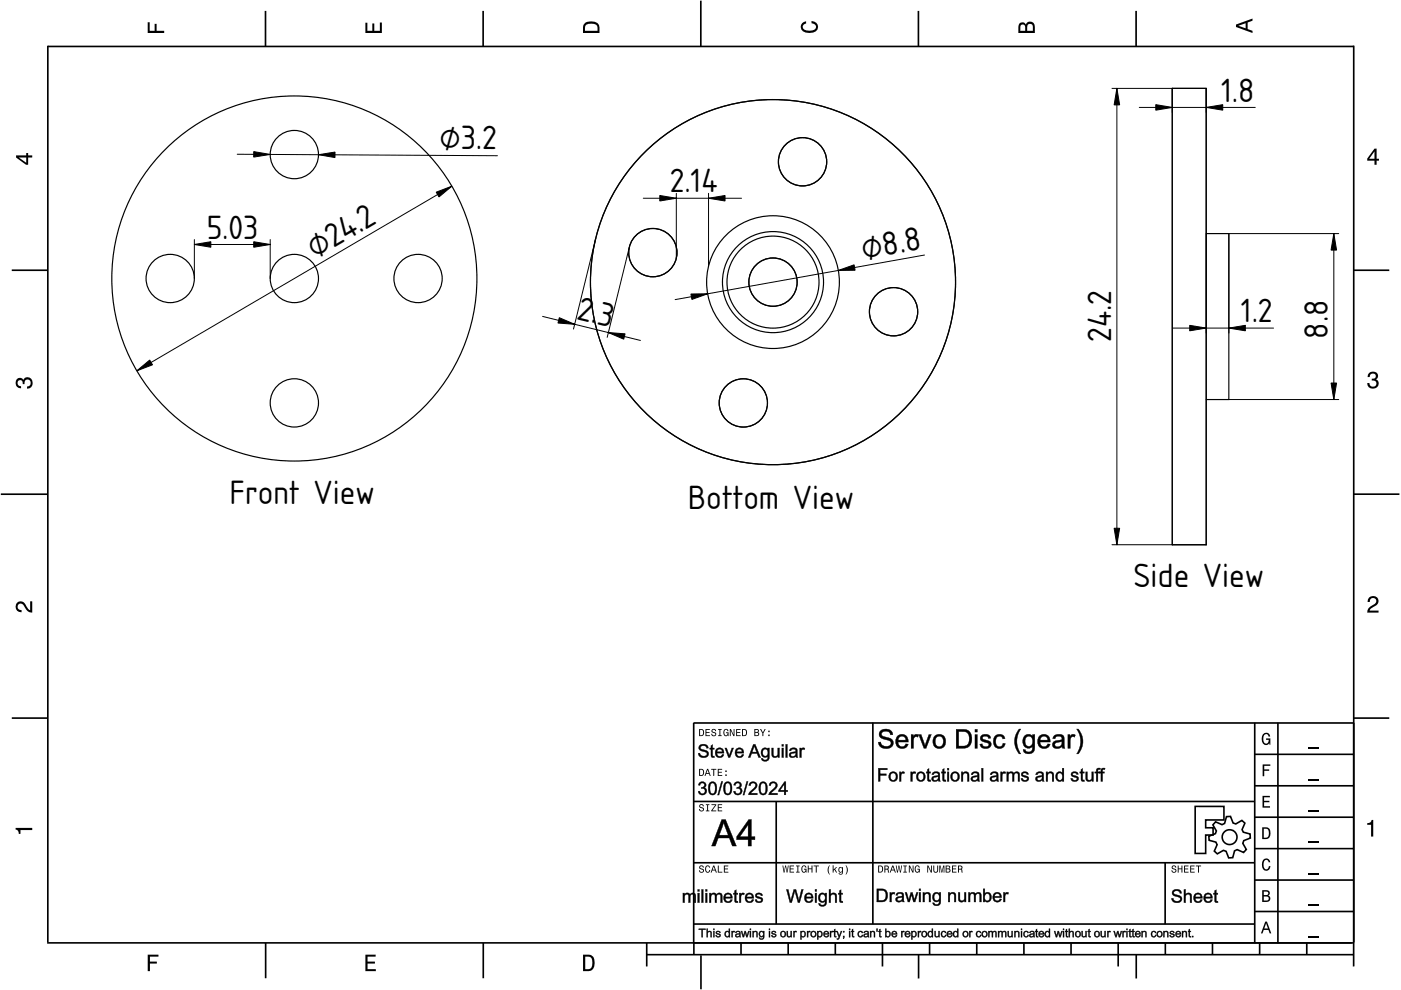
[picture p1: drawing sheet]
<svg xmlns="http://www.w3.org/2000/svg" width="297mm" height="210mm" viewBox="0 0 297 210" stroke-linecap="round" stroke-linejoin="round" font-family="sans-serif">
<defs><g id="words">
<g font-size="6.7">
<text x="258.9" y="21.5">1.8</text>
<text x="93.2" y="31.6">⌀3.2</text>
<text x="142" y="40.8">2.14</text>
<text x="43.8" y="50.6">5.03</text>
<text x="66.8" y="55" transform="rotate(-30 66.8 55)">⌀24.2</text>
<text x="183" y="55.1" transform="rotate(-10 183 55.1)">⌀8.8</text>
<text x="122.1" y="67.6" transform="rotate(14 122.1 67.6)">2.3</text>
<text x="263.1" y="68.4">1.2</text>
<text x="281.6" y="71.8" transform="rotate(-90 281.6 71.8)">8.8</text>
<text x="235.6" y="72.5" transform="rotate(-90 235.6 72.5)">24.2</text>
<text x="48.7" y="106.8">Front View</text>
<text x="145.8" y="107.8">Bottom View</text>
<text x="240.4" y="124.5">Side View</text>
</g>
</g></defs>
<g fill="none" stroke="#000" stroke-width=".35">
<path d="M10.1 9.9h277M10.1 9.7v190.1M56.3 2.3v7.5M102.4 2.3v7.5M148.6 .1v9.8M194.7 2.3v7.5M240.9 2.3v7.5M287 9.7v195.2M2.5 57.3h7.5M287.1 57.3h7.5M.2 104.8h10M287 104.8h9.7"/>
<path d="M2.5 152.3h7.5M147 153.3h140.1M147.1 153.3v46.7M185.1 153.2v42.8M266 159.9h21M266 153.3v46.7M270.9 153.3v46.7M287.1 152.3h7.5M147 169.9h119M164.6 169.9v26M266 179.9h21M266 173.3h21"/>
<path d="M266 166.6h21M10 199.9h277.1M56.3 199.9v7.5M102.5 199.9v7.5M137.1 199.9v5M147 195.9h119M147 182.9h119M147.1 199.9v2.5M157.1 199.9v2.5M167.1 199.9v2.5M177.1 199.9v2.5M187.1 199.9v5"/>
<path d="M197.1 199.9v2.5M207.1 199.9v2.5M217.1 199.9v2.5M227.1 199.9v2.5M237.1 199.9v5M247 182.9v13M247.1 199.9v2.5M257.1 199.9v2.5M266 193.3h21M266 186.6h21M267.1 199.9v2.5M277.1 199.9v2.5"/>
<path d="M137.1 202.4h150M148.6 202.6v7.2M194.8 202.4v5.1M240.9 202.4v5.1"/>
</g>
<g fill="#000">
<path d="M31.3 4.7h.4v1.8h1.1v-1.4h.4v1.4h1.6v.5h-3.5z" fill-rule="evenodd"/>
<path d="M77.5 4.8h.4v1.7h1v-1.5h.5v1.5h1.1v-1.7h.5v2.2h-3.5z" fill-rule="evenodd"/>
<path d="M124 4.9a2.19 2.19 0 0 0-.4 2.1h3.5v-1.2a1.42 1.42 0 0 0-1.7-1.3zM124.3 5.2a2.14 2.14 0 0 1 2.3 .3l.1 1h-2.7l.1-1z" fill-rule="evenodd"/>
<path d="M170.1 4.9l.8-.4v.5a.7 .7 0 0 0-.7 .5 .7 .7 0 0 0 .3 .8 1.69 1.69 0 0 0 2.5-.6 .9 .9 0 0 0-.9-.8v-.5a1.24 1.24 0 0 1 1.3 1.1 1.24 1.24 0 0 1-1 1.4 2.22 2.22 0 0 1-2.5-.7l-.1-.5z" fill-rule="evenodd"/>
<path d="M216.1 5l-.2 .8v1.2h3.5v-1.3a.98 .98 0 0 0-.7-1.1 .98 .98 0 0 0-1.2 .6 .84 .84 0 0 0-1.4-.2zM216.4 5.3a.54 .54 0 0 1 .7-.1 .54 .54 0 0 1 .3 .6v.7h-1.1zM217.9 5.2a.62 .62 0 0 1 .7-.1 .62 .62 0 0 1 .4 .6v.8h-1.2z" fill-rule="evenodd"/>
<path d="M262.1 5.2v.5l3.5 1.3v-.5l-1.1-.3v-1.4l1.1-.4v-.5zM262.6 5.5l1.5-.6v1.1z" fill-rule="evenodd"/>
<path d="M3.4 32.9v.5l2.1 1.5h.5v-1.5h.8v-.5h-.8v-.5h-.4v.5zM4 33.4h1.6v1.1z" fill-rule="evenodd"/>
<path d="M291.4 31.5l-1.5 2.1v.5h1.5v.8h.5v-.8h.5v-.4h-.5v-2.2zM291.4 32.1v1.6h-1.1z" fill-rule="evenodd"/>
<path d="M3.6 80.4a.86 .86 0 0 1 1.4 .1 1.06 1.06 0 0 1 1.2-.5 1.06 1.06 0 0 1 .7 1.2 1.1 1.1 0 0 1-1.2 1.2v-.5a.71 .71 0 0 0 .8-.9 .71 .71 0 0 0-1.3-.1v.6h-.4a.61 .61 0 0 0-.3-.8 .61 .61 0 0 0-.8 .2 .61 .61 0 0 0 .2 .8l.6 .2v.4a1.15 1.15 0 0 1-1.2-.6 1.15 1.15 0 0 1 .3-1.3z" fill-rule="evenodd"/>
<path d="M290.3 79.1a1.08 1.08 0 0 1 1.3-.2 1.08 1.08 0 0 1 .5 1.3l-.4 .2a1.06 1.06 0 0 1 .6 1.3 1.06 1.06 0 0 1-1.2 .7 1.1 1.1 0 0 1-1.2-1.2h.4a.71 .71 0 0 0 1 .8 .71 .71 0 0 0 .1-1.3h-.6v-.4a.61 .61 0 0 0 .8-.3 .61 .61 0 0 0-.2-.8 .61 .61 0 0 0-.8 .2l-.2 .5h-.4z" fill-rule="evenodd"/>
<path d="M3.6 127.8a1.22 1.22 0 0 1 2 .7l.4 .6 .4 .3v-1.9h.4v2.4a1.8 1.8 0 0 1-1.7-1.4 .71 .71 0 0 0-.9-.5 .71 .71 0 0 0-.5 .8 .71 .71 0 0 0 .9 .6v.4a1.18 1.18 0 0 1-1.2-.6 1.18 1.18 0 0 1 .2-1.4z" fill-rule="evenodd"/>
<path d="M290.3 126.7a1.18 1.18 0 0 1 1.9 .3 1.18 1.18 0 0 1-1 1.7l-.5 .3-.3 .5h1.9v.4h-2.4a1.8 1.8 0 0 1 1.4-1.7 .71 .71 0 0 0 .5-.9 .71 .71 0 0 0-.9-.5 .71 .71 0 0 0-.5 .8h-.4z" fill-rule="evenodd"/>
<path d="M148.2 154.6v1.5h.5a.77 .77 0 0 0 .6-.8 .77 .77 0 0 0-.6-.7zM148.4 154.8a.58 .58 0 0 1 .7 .5 .58 .58 0 0 1-.7 .6zM149.6 154.6v1.5h.9v-.2h-.7v-.5h.6v-.2h-.6v-.4h.7v-.2zM151 154.7a.53 .53 0 0 0 0 .6 .53 .53 0 0 0 .6 .2 .32 .32 0 0 1-.3 .5 .32 .32 0 0 1-.3-.4h-.2a.5 .5 0 0 0 .7 .5 .5 .5 0 0 0 .1-.8l-.4-.1a.28 .28 0 0 1-.1-.4 .28 .28 0 0 1 .4-.1 .28 .28 0 0 1 .1 .3h.2a.51 .51 0 0 0-.3-.4 .51 .51 0 0 0-.5 .1zM152.3 154.6v.2h.2v1.1h-.2v.2h.7v-.2h-.3v-1.1h.3v-.2zM153.5 154.7a.81 .81 0 0 0 .5 1.4l.3-.2 .2 .2v-.8h-.6v.1h.4l-.2 .5a.6 .6 0 0 1-.5-.6 .6 .6 0 0 1 .4-.6l.2 .3h.3l-.2-.3a.53 .53 0 0 0-.8 0zM154.7 154.6v1.5h.2v-1.3l.6 1.3h.2v-1.5h-.2v1.2l-.5-1.2zM156.1 154.6v1.5h.9v-.2h-.7v-.5h.6v-.2h-.6v-.4h.7v-.2zM157.3 154.6v1.5h.5a.77 .77 0 0 0 .6-.8 .77 .77 0 0 0-.6-.7zM157.5 154.8a.57 .57 0 0 1 .7 .5 .57 .57 0 0 1-.7 .6zM159.9 154.6v1.5h.6a.42 .42 0 0 0 .5-.3 .42 .42 0 0 0-.3-.5l.2-.2-.1-.4zM160.1 154.8h.3a.23 .23 0 0 1 .3 .2 .23 .23 0 0 1-.3 .2h-.3zM160.1 155.4h.4a.26 .26 0 0 1 .3 .2 .26 .26 0 0 1-.3 .3h-.4zM161.1 154.6l.5 .9v.6h.2v-.6l.5-.9h-.2l-.4 .7-.3-.7zM162.9 155.8v.3h.3v-.3zM162.9 154.9v.3h.3v-.3z" fill-rule="evenodd"/>
<path d="M267.8 155.7a.85 .85 0 0 1 .9-.3 .85 .85 0 0 1 .6 .8h-.3l-.1-.3a.49 .49 0 0 0-.4-.3 .49 .49 0 0 0-.5 .3 1.2 1.2 0 0 0 .4 1.8 .66 .66 0 0 0 .6-.8h-.6v-.3h.9v1.3h-.1l-.1-.3-.3 .3a.85 .85 0 0 1-1.2-.7v-1.1z" fill-rule="evenodd"/>
<path d="M3.3 175.5h3.5v.5h-2.5v.8h-.3a.77 .77 0 0 0-.7-.9z" fill-rule="evenodd"/>
<path d="M148.4 170.6a.53 .53 0 0 0 0 .6 .53 .53 0 0 0 .6 .2 .32 .32 0 0 1-.3 .5 .32 .32 0 0 1-.3-.4h-.2a.5 .5 0 0 0 .7 .6 .5 .5 0 0 0 .1-.9l-.4-.1a.28 .28 0 0 1-.1-.4 .28 .28 0 0 1 .4-.1 .28 .28 0 0 1 .1 .4h.2a.51 .51 0 0 0-.3-.5 .51 .51 0 0 0-.5 .1zM149.7 170.5v.2h.2v1.1h-.2v.2h.7v-.2h-.3v-1.1h.3v-.2zM150.8 170.5v.2h.8l-.8 1.3h1.1v-.2h-.9l.9-1.3zM152.2 170.5v1.5h.9v-.2h-.7v-.5h.6v-.1h-.6v-.5h.7v-.2z" fill-rule="evenodd"/>
<path d="M148.2 163v1.5h.5a.77 .77 0 0 0 .6-.7 .77 .77 0 0 0-.6-.8zM148.4 163.2a.58 .58 0 0 1 .7 .6 .58 .58 0 0 1-.7 .5zM149.9 163l-.5 1.5h.2l.1-.4h.6l.2 .4h.2l-.6-1.5zM150 163.2l.3 .7h-.5zM150.8 163v.2h.4v1.3h.2v-1.3h.5v-.2zM152.2 163v1.5h.9v-.2h-.7v-.5h.6v-.2h-.6v-.4h.7v-.2zM153.8 164.2v.3h.3v-.3zM153.8 163.4v.3h.3v-.3z" fill-rule="evenodd"/>
<path d="M267.7 168.7h1.5v.3h-1.2v.8h1.1v.3h-1.1v.8h1.3v.3h-1.6z" fill-rule="evenodd"/>
<path d="M267.7 162.1h1.6v.3h-1.3v.7h1.1v.3h-1.1v1.2h-.3z" fill-rule="evenodd"/>
<path d="M267.6 175.4v2.5h.8a1.37 1.37 0 0 0 .7-2.2 1.56 1.56 0 0 0-1.5-.3zM267.9 175.7a.98 .98 0 0 1 1.2 .7 .98 .98 0 0 1-.7 1.2h-.5z" fill-rule="evenodd"/>
<path d="M289.9 174.5a.77 .77 0 0 0 .9-.7h.4v3.6h-.5v-2.5h-.8z" fill-rule="evenodd"/>
<path d="M148.4 183.6a.53 .53 0 0 0 0 .6 .53 .53 0 0 0 .6 .2 .32 .32 0 0 1-.3 .5 .32 .32 0 0 1-.3-.4h-.2a.5 .5 0 0 0 .7 .6 .5 .5 0 0 0 .1-.9l-.4-.1a.28 .28 0 0 1-.1-.4 .28 .28 0 0 1 .4-.1 .28 .28 0 0 1 .1 .4h.2a.51 .51 0 0 0-.3-.5 .51 .51 0 0 0-.5 .1zM149.6 183.7l-.1 .2a.67 .67 0 0 0 .1 .9 .67 .67 0 0 0 .8 .1l.2-.4h-.2l-.2 .3a.6 .6 0 0 1-.5-.5 .6 .6 0 0 1 .5-.6l.2 .3h.2l-.2-.4a.5 .5 0 0 0-.8 .1zM151.2 183.5l-.5 1.5h.2l.1-.4h.6l.2 .4h.2l-.6-1.5zM151.3 183.7l.3 .7h-.5zM152.2 183.5v1.5h1v-.2h-.8v-1.3zM153.5 183.5v1.5h.9v-.2h-.7v-.5h.6v-.2h-.6v-.4h.7v-.2z" fill-rule="evenodd"/>
<path d="M165.9 183.5l.2 1.5h.2l.3-1.3 .2 1.3h.2l.2-1.5h-.1l-.2 1.3-.2-1.3h-.2l-.2 1.3-.2-1.3zM167.4 183.5v1.5h1v-.2h-.8v-.5h.7v-.2h-.7v-.4h.7v-.2zM168.8 183.5v.2h.3v1.1h-.3v.2h.7v-.2h-.2v-1.1h.2v-.2zM170 183.7a.82 .82 0 0 0 .6 1.3l.3-.2 .1 .2v-.8h-.5v.2h.3l-.2 .4a.6 .6 0 0 1-.5-.5 .6 .6 0 0 1 .5-.6l.2 .3h.2l-.2-.4a.53 .53 0 0 0-.8 .1zM171.3 183.5v1.5h.2v-.7h.6v.7h.2v-1.5h-.2v.6h-.6v-.6zM172.5 183.5v.2h.5v1.3h.2v-1.3h.4v-.2zM175.8 183.5a1.35 1.35 0 0 0 .2 1.9 1.84 1.84 0 0 1 0-1.9zM176.5 183.5v1.5h.2v-.4l.2-.2 .4 .6h.2l-.4-.7 .4-.5h-.2l-.6 .6v-.9zM177.9 184a.59 .59 0 0 0-.2 .7 .59 .59 0 0 0 .7 .3l.1-.2a.31 .31 0 0 1-.1 .5 .31 .31 0 0 1-.4-.2h-.2a.47 .47 0 0 0 .5 .4 .47 .47 0 0 0 .4-.5v-1.2h-.2v.2l-.3-.2zM178 184.1l.1-.1a.42 .42 0 0 1 .4 .4 .42 .42 0 0 1-.4 .5l-.1-.3zM179.3 183.5a1.85 1.85 0 0 1 0 1.9 1.22 1.22 0 0 0 0-1.9z" fill-rule="evenodd"/>
<path d="M186.2 183.5v1.5h.5a.77 .77 0 0 0 .6-.7 .77 .77 0 0 0-.6-.8zM186.4 183.7a.58 .58 0 0 1 .6 .6 .58 .58 0 0 1-.6 .5zM187.5 183.5v1.5h.2v-.6a.45 .45 0 0 1 .5 .1 .45 .45 0 0 1 .1 .5h.2l-.2-.7a.42 .42 0 0 0 .1-.5 .42 .42 0 0 0-.4-.3zM187.7 183.7h.3a.26 .26 0 0 1 .3 .2 .26 .26 0 0 1-.4 .3h-.2zM189.2 183.5l-.6 1.5h.2l.2-.4h.6l.1 .4h.2l-.5-1.5zM189.3 183.7l.2 .7h-.4zM189.9 183.5l.3 1.5h.2l.2-1.3 .2 1.3h.2l.3-1.5h-.2l-.2 1.3-.2-1.3h-.2l-.2 1.3-.2-1.3zM191.5 183.5v.2h.3v1.1h-.3v.2h.8v-.2h-.3v-1.1h.3v-.2zM192.7 183.5v1.5h.2v-1.2l.6 1.2h.2v-1.5h-.2v1.2l-.6-1.2zM194.1 183.7a.81 .81 0 0 0 .5 1.3l.3-.2 .1 .2v-.8h-.5v.2h.3l-.2 .4a.6 .6 0 0 1-.5-.5 .6 .6 0 0 1 .5-.6l.2 .3h.2l-.2-.4a.53 .53 0 0 0-.7 .1zM196.6 183.5v1.5h.2v-1.2l.6 1.2h.2v-1.5h-.2v1.2l-.6-1.2zM197.9 183.5v.9a.52 .52 0 0 0 .5 .6 .52 .52 0 0 0 .5-.6v-.9h-.2v.9a.33 .33 0 0 1-.3 .5 .33 .33 0 0 1-.3-.5v-.9zM199.2 183.5v1.5h.1v-1.4l.3 1.4h.2l.3-1.4v1.4h.1v-1.5h-.2l-.3 1.3-.3-1.3zM200.5 183.5v1.5h.6a.42 .42 0 0 0 .4-.3 .42 .42 0 0 0-.2-.5l.2-.2-.1-.4zM200.7 183.7h.3a.23 .23 0 0 1 .3 .2 .23 .23 0 0 1-.3 .2h-.3zM200.7 184.3h.3a.26 .26 0 0 1 .3 .3 .26 .26 0 0 1-.3 .2h-.3zM201.8 183.5v1.5h1v-.2h-.8v-.5h.7v-.2h-.7v-.4h.8v-.2zM203.1 183.5v1.5h.2v-.6a.45 .45 0 0 1 .5 .1 .45 .45 0 0 1 .1 .5h.2l-.2-.7a.42 .42 0 0 0 .1-.5 .42 .42 0 0 0-.4-.3zM203.3 183.7h.3a.26 .26 0 0 1 .3 .2 .26 .26 0 0 1-.4 .3h-.2z" fill-rule="evenodd"/>
<path d="M248.5 183.6a.53 .53 0 0 0 0 .6 .53 .53 0 0 0 .6 .2 .32 .32 0 0 1-.2 .5 .32 .32 0 0 1-.3-.4h-.2a.5 .5 0 0 0 .6 .6 .5 .5 0 0 0 .2-.9l-.4-.1a.28 .28 0 0 1-.1-.4 .28 .28 0 0 1 .3-.1 .28 .28 0 0 1 .2 .4h.2a.51 .51 0 0 0-.3-.5 .51 .51 0 0 0-.6 .1zM249.7 183.5v1.5h.2v-.7h.6v.7h.2v-1.5h-.2v.6h-.6v-.6zM251 183.5v1.5h1v-.2h-.8v-.5h.7v-.2h-.7v-.4h.8v-.2zM252.3 183.5v1.5h1v-.2h-.8v-.5h.7v-.2h-.7v-.4h.8v-.2zM253.5 183.5v.2h.5v1.3h.2v-1.3h.5v-.2z" fill-rule="evenodd"/>
<path d="M268.3 195.4l-1 2.5h.4l.2-.7h1l.3 .7h.3l-.9-2.5zM268.4 195.8l.4 1.1h-.7z" fill-rule="evenodd"/>
<path d="M267.6 188.7v2.5h1a.7 .7 0 0 0 .7-.5 .7 .7 0 0 0-.4-.8 .61 .61 0 0 0 .3-.8 .61 .61 0 0 0-.7-.4zM267.9 189h.6a.38 .38 0 0 1 .4 .4 .38 .38 0 0 1-.5 .4h-.5zM267.9 190.1h.6a.44 .44 0 0 1 .5 .4 .44 .44 0 0 1-.5 .4h-.6z" fill-rule="evenodd"/>
<path d="M267.8 182.3a.85 .85 0 0 1 .9-.3 .85 .85 0 0 1 .6 .8h-.3l-.1-.2a.47 .47 0 0 0-.4-.3 .47 .47 0 0 0-.4 .3 1.21 1.21 0 0 0 .4 1.7 .64 .64 0 0 0 .5-.7h.4a.89 .89 0 0 1-.8 1 .89 .89 0 0 1-1-.7v-1.1z" fill-rule="evenodd"/>
<path d="M31.3 202.4h2.3v.4h-1.8v1.1h1.5v.4h-1.5v1.6h-.5z" fill-rule="evenodd"/>
<path d="M77.5 202.4h2.1v.4h-1.7v1.1h1.6v.4h-1.6v1.2h1.8v.4h-2.2z" fill-rule="evenodd"/>
<path d="M123.6 202.4v3.5h1.2a1.42 1.42 0 0 0 1.3-1.7 1.38 1.38 0 0 0-1.3-1.8zM124.1 202.8l1 .1a1.89 1.89 0 0 1 0 2.5l-1 .1z" fill-rule="evenodd"/>
</g>
<path d="M277.3 158.6h2.2M277.3 178.6h2.2M277.3 172h2.2M277.3 165.3h2.2M277.3 198.6h2.2M277.3 192h2.2M277.3 185.3h2.2" fill="none" stroke="#000" stroke-width=".25"/>
<g fill="#000">
<path d="M148.3 158a1.12 1.12 0 0 1 1.9 .6l-.4 .1a.64 .64 0 0 0-.6-.6 .64 .64 0 0 0-.6 .5l.6 .3a.93 .93 0 0 1 1.1 1 .93 .93 0 0 1-1.3 .8 .91 .91 0 0 1-1-1l.4-.1a.75 .75 0 0 0 .7 .7 .75 .75 0 0 0 .7-.6l-1.3-.6a.67 .67 0 0 1-.2-1.1zM148.4 158a.75 .75 0 0 0-.1 .9 .75 .75 0 0 0 .8 .4l.5 .2a.49 .49 0 0 1 .3 .6 .49 .49 0 0 1-.7 .3 .69 .69 0 0 1-.8-.7h-.4a1.12 1.12 0 0 0 1.1 .9 1.12 1.12 0 0 0 1.1-.8l-.1-.4-.3-.3-1.2-.3a.63 .63 0 0 1 .3-.8 .63 .63 0 0 1 .8 .3l.1 .3h.3a1.02 1.02 0 0 0-1.7-.6zM150.7 158.1l.4-.3v.8h.4v.3h-.4v1.3l.4 .1v.3a.57 .57 0 0 1-.6 0 .57 .57 0 0 1-.2-.6v-1.1h-.2v-.3h.2zM150.7 158.1l.1 .5h-.3v.3l.3-.1v1.2a.46 .46 0 0 0 .1 .5 .46 .46 0 0 0 .6 .1l-.1-.3a.27 .27 0 0 1-.3 0 .27 .27 0 0 1-.1-.3v-1.2l.4 .1v-.3h-.4l.1-.7zM151.9 158.8a.96 .96 0 0 1 1.1-.2 .96 .96 0 0 1 .5 1.1h-1.5a.56 .56 0 0 0 .5 .6 .56 .56 0 0 0 .6-.4l.4 .1a.83 .83 0 0 1-1.2 .7 1.16 1.16 0 0 1-.4-1.9zM151.9 158.9a1 1 0 0 0 0 1.4 1 1 0 0 0 1.4 0l.2-.3h-.4a.59 .59 0 0 1-.7 .4 .59 .59 0 0 1-.4-.8l1.5 .1a1.1 1.1 0 0 0-.9-1.1zM152.2 159l-.2 .4h1.1a.51 .51 0 0 0-.3-.5 .51 .51 0 0 0-.6 .1zM152.2 159l.4-.2 .3 .1 .3 .5h-1.2zM153.6 158.6h.5l.5 1.6 .6-1.6h.4l-.8 2h-.4zM153.7 158.6l.8 2h.3l.7-2h-.3l-.6 1.8-.6-1.8zM156.1 158.8a.96 .96 0 0 1 1.2-.2 .96 .96 0 0 1 .4 1.1h-1.5a.56 .56 0 0 0 .5 .6 .56 .56 0 0 0 .6-.4l.4 .1a.83 .83 0 0 1-1.2 .7 1.16 1.16 0 0 1-.4-1.9zM156.1 158.9a1 1 0 0 0 0 1.4 1 1 0 0 0 1.4 0l.2-.3h-.4a.59 .59 0 0 1-.7 .4 .59 .59 0 0 1-.4-.8l1.5 .1a1.1 1.1 0 0 0-.9-1.1zM156.4 159l-.2 .4h1.1a.51 .51 0 0 0-.3-.5 .51 .51 0 0 0-.6 .1zM156.4 159l.4-.2 .3 .1 .3 .5h-1.2zM159.7 157.8h.5l1.1 2.8h-.5l-.3-.8h-1.1l-.3 .8h-.5zM159.7 157.8l-1 2.8h.4l.2-.9h1.2l.3 .9h.5l-1.2-2.8zM159.9 158.1l-.4 1.4h.9zM159.9 158.1l.6 1.4h-1.1zM161.6 158.8a.77 .77 0 0 1 1.2 0v-.2h.4v1.7a.91 .91 0 0 1-.7 1.1 .91 .91 0 0 1-1.1-.7l.4 .1a.53 .53 0 0 0 .5 .3 .53 .53 0 0 0 .5-.3v-.5a.81 .81 0 0 1-.9 .3 .81 .81 0 0 1-.6-.7l.1-.7zM161.7 158.8a.93 .93 0 0 0-.2 1.3 .93 .93 0 0 0 1.2 .2h.1a.61 .61 0 0 1-.2 .8 .61 .61 0 0 1-.7-.1l-.1-.2h-.4a.86 .86 0 0 0 1.1 .5 .86 .86 0 0 0 .6-1v-1.7h-.3v.4a.76 .76 0 0 0-1.1-.2zM161.9 159a.65 .65 0 0 0-.1 .9 .65 .65 0 0 0 .8 .2 .65 .65 0 0 0 .1-.9 .65 .65 0 0 0-.8-.2zM161.8 159a.74 .74 0 0 1 1.1 .4 .74 .74 0 0 1-.6 1 .82 .82 0 0 1-.5-1.4zM163.6 158.6h.4v1.5a.49 .49 0 0 0 .6 .2 .49 .49 0 0 0 .3-.6v-1.1h.4v2h-.4v-.3a.73 .73 0 0 1-.7 .4 .73 .73 0 0 1-.6-.5zM163.6 158.6l.1 1.2a.68 .68 0 0 0 .5 .8 .68 .68 0 0 0 .8-.4l-.1 .4h.3v-2h-.3v1.1a.55 .55 0 0 1-.4 .7 .55 .55 0 0 1-.6-.7l.1-1.1zM165.7 157.8h.5v.5h-.5zM165.8 157.8v.4h.3v-.4zM165.7 158.6h.5v2h-.5zM165.8 158.6v2h.3v-2zM166.5 157.8h.5v2.8h-.5zM166.6 157.8v2.8h.3v-2.8zM167.5 158.8a.88 .88 0 0 1 1-.3 .88 .88 0 0 1 .6 .8l.1 1.3h-.4l-.1-.2a.73 .73 0 0 1-1 .3 .73 .73 0 0 1-.2-1.1l1.2-.3a.49 .49 0 0 0-.5-.4 .49 .49 0 0 0-.5 .4l-.4-.1zM167.5 158.8l-.1 .4h.3a.52 .52 0 0 1 .4-.4 .52 .52 0 0 1 .5 .1l.1 .5-.9 .1a.6 .6 0 0 0-.3 1 .99 .99 0 0 0 1.3-.2v.3h.4l-.2-.4v-1.2a.97 .97 0 0 0-1.5-.2zM167.8 159.9h-.1a.43 .43 0 0 0 .4 .5 .43 .43 0 0 0 .5-.4l.1-.4zM167.7 159.8l1-.3a.62 .62 0 0 1-.3 .8 .62 .62 0 0 1-.8-.2zM169.5 158.6h.4v.3a.47 .47 0 0 1 .3-.4 .47 .47 0 0 1 .5 .2l-.1 .3h-.4l-.2 .2-.1 1.4h-.4zM169.6 158.6v2h.3v-1a.46 .46 0 0 1 .1-.6 .46 .46 0 0 1 .5 0l.2-.3a.61 .61 0 0 0-.9 .2l.1-.3z"/>
<path d="M148.4 158a1.09 1.09 0 0 1 1.8 .6h-.4a.65 .65 0 0 0-.6-.5 .65 .65 0 0 0-.7 .6l.4 .2a1.12 1.12 0 0 1 1.3 1.1 1.16 1.16 0 0 1-1.2 .6 1.16 1.16 0 0 1-1-.9h.4a.76 .76 0 0 0 .7 .6 .76 .76 0 0 0 .8-.6l-.4-.3a1.03 1.03 0 0 1-1.2-1.2zM150.7 158.1l.4-.2v.7h.3v.3h-.3v1.1l.1 .3h.2l.1 .3a.5 .5 0 0 1-.6 0 .5 .5 0 0 1-.2-.6v-1.1h-.2v-.3h.2zM151.9 158.8a.94 .94 0 0 1 1.1-.1 .94 .94 0 0 1 .5 1h-1.5a.59 .59 0 0 0 .4 .6 .59 .59 0 0 0 .7-.3h.4a1 1 0 0 1-1.4 .5 1 1 0 0 1-.3-1.5zM152.2 159l-.2 .4h1.1a.56 .56 0 0 0-.3-.5 .56 .56 0 0 0-.6 .1zM153.7 158.6h.3l.6 1.6 .6-1.6h.3l-.7 2h-.3zM156.1 158.8a.94 .94 0 0 1 1.1-.1 .94 .94 0 0 1 .5 1h-1.5a.59 .59 0 0 0 .4 .6 .59 .59 0 0 0 .7-.3h.4a1 1 0 0 1-1.4 .5 1 1 0 0 1-.3-1.5zM156.4 159l-.2 .4h1.1a.56 .56 0 0 0-.3-.5 .56 .56 0 0 0-.6 .1zM159.7 157.8h.4l1.2 2.8h-.5l-.3-.8h-1.1l-.3 .8h-.4zM159.9 158.1l-.4 1.4h.9zM161.6 158.8l.6-.3 .6 .3v-.2h.3v1.7a.88 .88 0 0 1-.6 1.1 .88 .88 0 0 1-1.1-.6h.4a.57 .57 0 0 0 .7 .3 .57 .57 0 0 0 .3-.8 .97 .97 0 0 1-1.3-.2 .97 .97 0 0 1 .1-1.3zM161.9 159a.72 .72 0 0 0-.2 .9 .72 .72 0 0 0 .8 .3 .7 .7 0 0 0 .3-.9 .7 .7 0 0 0-.9-.3zM163.6 158.6h.4v1.1a.5 .5 0 0 0 .5 .7 .5 .5 0 0 0 .4-.7v-1.1h.3v2h-.3v-.3a.71 .71 0 0 1-.8 .3 .71 .71 0 0 1-.5-.8zM165.8 157.8h.3v.4h-.3zM165.8 158.6h.3v2h-.3zM166.6 157.8h.3v2.8h-.3zM167.5 158.8a.87 .87 0 0 1 .9-.3 .87 .87 0 0 1 .6 .8l.2 1.3h-.4l-.1-.2a.74 .74 0 0 1-.9 .3 .74 .74 0 0 1-.4-.9l.4-.3 .9-.2a.51 .51 0 0 0-.4-.5 .51 .51 0 0 0-.6 .4h-.3zM167.8 159.8a.36 .36 0 0 0 0 .5 .36 .36 0 0 0 .5 .1l.3-.3 .1-.5zM169.6 158.6h.3v.3l.2-.3h.4l.2 .1-.2 .3a.45 .45 0 0 0-.5 0 .45 .45 0 0 0-.1 .6v1h-.3z"/>
<path d="M186.7 154.9a1.61 1.61 0 0 1 2.6 .9l-.5 .1a.99 .99 0 0 0-.9-.8 .99 .99 0 0 0-1 .5l.3 .5 1 .2a1.23 1.23 0 0 1 1.3 1.4 1.23 1.23 0 0 1-1.6 1.1 1.42 1.42 0 0 1-1.7-1.5h.5a1.14 1.14 0 0 0 1 .9 1.14 1.14 0 0 0 1.2-.6l-.3-.5-1.7-.5a.96 .96 0 0 1-.2-1.7zM186.7 155a1.09 1.09 0 0 0-.1 1.2 1.09 1.09 0 0 0 1.1 .6l.7 .2a.66 .66 0 0 1 .5 .8 .66 .66 0 0 1-.8 .5 1.07 1.07 0 0 1-1.4-1l-.5 .1a1.66 1.66 0 0 0 1.5 1.3 1.66 1.66 0 0 0 1.7-1l-.1-.6-.6-.6-1.7-.5a.56 .56 0 0 1-.1-.7 .56 .56 0 0 1 .6-.3 .89 .89 0 0 1 1.3 .8h.5a1.55 1.55 0 0 0-2.6-.8zM190.2 156.1a1.38 1.38 0 0 1 1.7-.3 1.38 1.38 0 0 1 .7 1.6l-2.2-.1a.83 .83 0 0 0 .7 1 .83 .83 0 0 0 .9-.6h.6a1.2 1.2 0 0 1-1.6 1 1.62 1.62 0 0 1-.8-2.6zM190.3 156.1a1.47 1.47 0 0 0-.2 2 1.47 1.47 0 0 0 2 .3l.5-.6-.6-.1a.85 .85 0 0 1-1 .6 .85 .85 0 0 1-.6-1h2.1a1.32 1.32 0 0 0-.6-1.4 1.32 1.32 0 0 0-1.6 .2zM190.7 156.3l-.3 .6h1.6a.76 .76 0 0 0-.4-.7 .76 .76 0 0 0-.9 .1zM190.7 156.3l.6-.3 .4 .2 .3 .3 .1 .5h-1.7zM193.1 155.7h.6l-.1 .5a.68 .68 0 0 1 .5-.5 .68 .68 0 0 1 .7 .2l-.2 .5a.55 .55 0 0 0-.8 .2l-.1 2.1h-.6zM193.2 155.7v3h.5l-.1-1.6a.67 .67 0 0 1 .2-.7 .67 .67 0 0 1 .8-.1l.1-.4a.76 .76 0 0 0-1.1 .3v-.5zM194.7 155.7h.6l.8 2.4 .8-2.4h.6l-1.1 3h-.5zM194.8 155.7l1.1 3h.5l1.1-3h-.6l-.8 2.5-.8-2.5zM198.2 156a1.52 1.52 0 0 1 2.4 1 1.52 1.52 0 0 1-2 1.7 1.73 1.73 0 0 1-.4-2.7zM198.2 156a1.52 1.52 0 0 0-.3 1.8 1.52 1.52 0 0 0 1.7 .8 1.48 1.48 0 0 0 .8-2.1 1.48 1.48 0 0 0-2.2-.5zM198.6 156.4a1.07 1.07 0 0 0-.3 1.2 1.07 1.07 0 0 0 1.1 .6 1.09 1.09 0 0 0 .6-1.2 1.09 1.09 0 0 0-1.1-.8zM198.5 156.3a.98 .98 0 0 1 1.3 0 .98 .98 0 0 1 .2 1.2 .9 .9 0 0 1-1.1 .8 .9 .9 0 0 1-.6-1.1zM202.7 154.6h1.9l.8 .4a2.19 2.19 0 0 1-.8 3.7h-1.9zM202.7 154.6v4.1l1.5-.1a1.77 1.77 0 0 0 1.8-2.3 1.61 1.61 0 0 0-1.9-1.6zM203.3 155.1v3.1l.8-.1a1.21 1.21 0 0 0 1.4-1.5l-.2-.9-.5-.5zM203.2 155.1h.9a1.46 1.46 0 0 1 1.4 2.1 1.16 1.16 0 0 1-1.4 1h-.9zM206.7 154.6h.5v.7h-.5zM206.7 154.6v.6h.5v-.6zM206.7 155.7h.5v3h-.5zM206.7 155.7v3h.5v-3zM208 156l.2-.1a1.21 1.21 0 0 1 1.9 .6l-.5 .1a.64 .64 0 0 0-.6-.5 .64 .64 0 0 0-.6 .4l.6 .4a.93 .93 0 0 1 1.1 .5 .93 .93 0 0 1-.3 1.1 1.26 1.26 0 0 1-2.1-.8h.5a.76 .76 0 0 0 .6 .6 .76 .76 0 0 0 .8-.3l-.1-.4-.3-.1a1.35 1.35 0 0 1-1.4-1zM208.1 156a.77 .77 0 0 0-.1 .9 .77 .77 0 0 0 .7 .4l.3 .1a.5 .5 0 0 1 .7 .5 .5 .5 0 0 1-.7 .5l-.6-.2-.2-.5-.4 .1a1.23 1.23 0 0 0 1.1 .9 1.23 1.23 0 0 0 1.2-.9 1.59 1.59 0 0 0-1.5-1l-.3-.1a.63 .63 0 0 1 .5-.7 .63 .63 0 0 1 .7 .3l.1 .3 .5-.1a1.23 1.23 0 0 0-2-.5zM211 156a1.21 1.21 0 0 1 1.3-.4 1.21 1.21 0 0 1 .8 1l-.5 .1a.78 .78 0 0 0-1-.6 .78 .78 0 0 0-.5 1.1 .77 .77 0 0 0 .6 1.1 .77 .77 0 0 0 .9-.8l.5 .1a1.31 1.31 0 0 1-1.5 1.2 1.31 1.31 0 0 1-1-1.6l.1-.8zM211.1 156a1.48 1.48 0 0 0-.4 1.9 1.48 1.48 0 0 0 1.8 .7l.4-.4 .2-.5-.5-.1a.78 .78 0 0 1-.7 .8 .78 .78 0 0 1-.8-.8 1 1 0 0 1 .1-1.2 1 1 0 0 1 1.1-.3l.3 .6 .5-.1a1.22 1.22 0 0 0-2-.6zM216 154.5h.5l-.7 1.7a4.6 4.6 0 0 0 .7 3.7h-.4a4.1 4.1 0 0 1-.1-5.4zM216.1 154.6l-.8 1.4a4 4 0 0 0 .8 3.8h.3a4.3 4.3 0 0 1-.4-4.4l.4-.8zM217.2 156a1.13 1.13 0 0 1 1.7 .1v-.4h.5v2.6a1.35 1.35 0 0 1-.8 1.5 1.35 1.35 0 0 1-1.7-.6v-.4l.5 .1a.79 .79 0 0 0 .7 .5 .79 .79 0 0 0 .8-.5v-.6a1.16 1.16 0 0 1-1.2 .4 1.16 1.16 0 0 1-.8-.9l-.1-.9zM217.3 156a1.47 1.47 0 0 0-.4 1.7 1.47 1.47 0 0 0 1.5 .9l.5-.4v.6a.8 .8 0 0 1-.5 .7 .8 .8 0 0 1-.8-.2l-.2-.3-.5-.1a1.25 1.25 0 0 0 1.5 .9 1.25 1.25 0 0 0 1-1.5v-2.6h-.5l.1 .5a1.11 1.11 0 0 0-1.7-.2zM217.6 156.4a1.15 1.15 0 0 0 .5 1.8 1.09 1.09 0 0 0 .8-1 1.09 1.09 0 0 0-.8-1.1zM217.5 156.3a.85 .85 0 0 1 1.1-.1 .85 .85 0 0 1 .4 1 .88 .88 0 0 1-.9 1.1 .88 .88 0 0 1-.8-1.1zM220.3 156.1a1.38 1.38 0 0 1 1.7-.3 1.38 1.38 0 0 1 .7 1.6l-2.2-.1a.83 .83 0 0 0 .7 1 .83 .83 0 0 0 .9-.6h.6a1.2 1.2 0 0 1-1.6 1 1.62 1.62 0 0 1-.8-2.6zM220.4 156.1a1.47 1.47 0 0 0-.2 2 1.47 1.47 0 0 0 2 .3l.5-.6-.6-.1a.85 .85 0 0 1-1 .6 .85 .85 0 0 1-.6-1h2.1a1.32 1.32 0 0 0-.6-1.4 1.32 1.32 0 0 0-1.6 .2zM220.8 156.3l-.3 .6h1.6a.76 .76 0 0 0-.4-.7 .76 .76 0 0 0-.9 .1zM220.8 156.3l.6-.3 .4 .2 .3 .3 .1 .5h-1.7zM223.5 155.9a1.34 1.34 0 0 1 2.2 .5v1.7l.2 .6h-.6l-.1-.4a1.27 1.27 0 0 1-2.1-.2 1.23 1.23 0 0 1 1.5-1.2l.5-.1a.74 .74 0 0 0-.6-.7 .74 .74 0 0 0-.8 .6l-.5-.1zM223.6 156l-.4 .6h.5a.76 .76 0 0 1 .5-.6 .76 .76 0 0 1 .8 .3v-.1a.37 .37 0 0 1 .2 .4 .37 .37 0 0 1-.3 .3l-1.1 .2a.9 .9 0 0 0-.6 1 1.27 1.27 0 0 0 2 .1l.1 .5h.5l-.2-.6v-1.8a1.37 1.37 0 0 0-2-.3zM223.8 157.6a.5 .5 0 0 0 .1 .7 .5 .5 0 0 0 .7-.1l.5-.3v-.7zM223.8 157.5l1.4-.4a.92 .92 0 0 1-.4 1.1 .92 .92 0 0 1-1.2-.1zM226.4 155.7h.5v.5a.68 .68 0 0 1 .4-.5 .68 .68 0 0 1 .7 .2l-.2 .5a.55 .55 0 0 0-.8 .2l-.1 2.1h-.5zM226.4 155.7v3h.5v-1.6a.66 .66 0 0 1 .1-.8 .66 .66 0 0 1 .8 0l.2-.4a.76 .76 0 0 0-1.2 .3l.1-.5zM228.2 154.5h.4a4 4 0 0 1 0 5.4h-.4a4.6 4.6 0 0 0 0-5.4zM228.3 154.6l.5 .8 .2 .8a4.2 4.2 0 0 1-.7 3.6h.3a4.2 4.2 0 0 0 .8-3.8l-.8-1.4z"/>
<path d="M186.7 155a1.58 1.58 0 0 1 2.6 .8h-.5a1.01 1.01 0 0 0-.9-.8 1.01 1.01 0 0 0-1 .6l.3 .5a3 3 0 0 1 2.1 1 1.33 1.33 0 0 1-1.7 1.6 1.37 1.37 0 0 1-1.4-1.3l.5-.1a1.15 1.15 0 0 0 1 .9 1.15 1.15 0 0 0 1.2-.6 1.51 1.51 0 0 0-1.5-.9 1.04 1.04 0 0 1-.9-.6 1.04 1.04 0 0 1 .2-1.1zM190.3 156.1a1.36 1.36 0 0 1 1.6-.3 1.36 1.36 0 0 1 .7 1.5h-2.2a.85 .85 0 0 0 .6 1 .85 .85 0 0 0 1-.6l.6 .1a1.43 1.43 0 0 1-2 .8 1.43 1.43 0 0 1-.6-2zM190.7 156.3l-.3 .6h1.6a.8 .8 0 0 0-.4-.7 .8 .8 0 0 0-.9 .1zM193.2 155.7h.4v.5a.71 .71 0 0 1 1.2-.4l-.2 .5a.65 .65 0 0 0-.8 .1 .65 .65 0 0 0-.1 .7v1.6h-.5zM194.8 155.7h.5l.8 2.4 .8-2.4h.6l-1.1 3h-.5zM198.2 156a1.47 1.47 0 0 1 2.3 1 1.47 1.47 0 0 1-1.9 1.6 1.69 1.69 0 0 1-.4-2.6zM198.5 156.4a1.12 1.12 0 0 0-.2 1.2 1.12 1.12 0 0 0 1.1 .7 1.13 1.13 0 0 0 .6-1.3 1.13 1.13 0 0 0-1.1-.9zM202.7 154.6h1.4a1.85 1.85 0 0 1 1.9 2.6 1.62 1.62 0 0 1-1.8 1.5h-1.5zM203.3 155.1v3.1h.8a1.36 1.36 0 0 0 1.4-1.9 1.18 1.18 0 0 0-1.4-1.2zM206.7 154.6h.5v.6h-.5zM206.7 155.7h.5v3h-.5zM208 156a1.22 1.22 0 0 1 2.1 .5l-.5 .1a.65 .65 0 0 0-.6-.5 .65 .65 0 0 0-.7 .5l.3 .2a1.42 1.42 0 0 1 1.6 1 1.24 1.24 0 0 1-1.2 1 1.24 1.24 0 0 1-1.2-1l.4-.1a.7 .7 0 0 0 .7 .6 .7 .7 0 0 0 .7-.6l-.2-.2a1.66 1.66 0 0 1-1.6-1zM211 156a1.24 1.24 0 0 1 2.1 .6l-.5 .1a.8 .8 0 0 0-1-.6 .8 .8 0 0 0-.5 1.1 .8 .8 0 0 0 .5 1.1 .8 .8 0 0 0 1-.7l.5 .1a1.32 1.32 0 0 1-1.6 1 1.32 1.32 0 0 1-.9-1.8zM216.1 154.6h.3a4.6 4.6 0 0 0 0 5.2h-.3a4 4 0 0 1 0-5.2zM217.2 156a1.15 1.15 0 0 1 1.7 .1v-.4h.5v2.6a1.32 1.32 0 0 1-.8 1.5 1.32 1.32 0 0 1-1.6-.6l-.1-.3 .5 .1a.82 .82 0 0 0 1.1 .4 .82 .82 0 0 0 .4-1.1 1.26 1.26 0 0 1-1.6 .1 1.26 1.26 0 0 1-.5-1.5zM217.6 156.4a1.08 1.08 0 0 0-.3 1.2 1.08 1.08 0 0 0 1 .6 1.1 1.1 0 0 0 .7-1.2 1.1 1.1 0 0 0-1.1-.9zM220.4 156.1a1.36 1.36 0 0 1 1.6-.3 1.36 1.36 0 0 1 .7 1.5h-2.2a.85 .85 0 0 0 .6 1 .85 .85 0 0 0 1-.6l.6 .1a1.43 1.43 0 0 1-2 .8 1.43 1.43 0 0 1-.6-2zM220.8 156.3l-.3 .6h1.6a.8 .8 0 0 0-.4-.7 .8 .8 0 0 0-.9 .1zM223.5 156a1.41 1.41 0 0 1 2.1 .3l.2 2.4h-.5l-.1-.4a1.2 1.2 0 0 1-2.1-.4 1.27 1.27 0 0 1 1.5-1h.3a.41 .41 0 0 0 .2-.5 .41 .41 0 0 0-.4-.3l-.8 .1-.2 .4h-.5zM223.8 157.5a.54 .54 0 0 0 .1 .8 .54 .54 0 0 0 .7 0 .9 .9 0 0 0 .5-1.1zM226.4 155.7h.5v.5a.71 .71 0 0 1 1.1-.4l-.2 .5a.65 .65 0 0 0-.7 .1 .65 .65 0 0 0-.2 .7v1.6h-.5zM228.3 154.6h.3a4 4 0 0 1 0 5.2h-.3a4.6 4.6 0 0 0 0-5.2z"/>
<path d="M148.3 165.9a.78 .78 0 0 1 1.2 0 .78 .78 0 0 1-.2 1.2v-.1a.76 .76 0 0 1 .6 .7 .76 .76 0 0 1-.5 .8 .88 .88 0 0 1-1.4-.8h.4a.53 .53 0 0 0 .6 .5 .53 .53 0 0 0 .4-.7 .53 .53 0 0 0-.7-.2v-.4a.45 .45 0 0 0 .6-.4 .45 .45 0 0 0-.4-.5 .45 .45 0 0 0-.5 .6l-.4-.1zM148.4 166l-.3 .5h.3a.5 .5 0 0 1 .5-.6 .5 .5 0 0 1 .5 .6 .5 .5 0 0 1-.7 .4v.3a.58 .58 0 0 1 .8 .4 .58 .58 0 0 1-.5 .7 .58 .58 0 0 1-.6-.6l-.4 .1a.85 .85 0 0 0 1.2 .7 .85 .85 0 0 0 .3-1.4l-.3-.1a.7 .7 0 0 0 .3-1 .7 .7 0 0 0-1.1 0zM150.5 165.9a1.03 1.03 0 0 1 1.2 .1 1.03 1.03 0 0 1 .3 1.2 1.05 1.05 0 0 1-.2 1.1 1.05 1.05 0 0 1-1.2 .2 2.15 2.15 0 0 1-.1-2.6zM150.6 165.9a2.28 2.28 0 0 0-.2 2.4 .89 .89 0 0 0 1.1 .1 .89 .89 0 0 0 .4-.9 1.19 1.19 0 0 0-1-1.7zM150.7 166.2a2.18 2.18 0 0 0 .2 2h.3a1.71 1.71 0 0 0 0-2.1zM150.8 166.1l.4-.1a1.73 1.73 0 0 1 0 2.3h-.3a1.87 1.87 0 0 1-.1-2.2zM152.9 165.7h.4l-.8 2.9h-.4zM153 165.7l-.8 2.9h.2l.8-2.9zM153.8 165.9a1.03 1.03 0 0 1 1.2 .1 1.03 1.03 0 0 1 .2 1.2 1.05 1.05 0 0 1-.2 1.1 1.05 1.05 0 0 1-1.2 .2 2.15 2.15 0 0 1 0-2.6zM153.8 165.9a2.28 2.28 0 0 0-.1 2.4 .89 .89 0 0 0 1 .1 .89 .89 0 0 0 .4-.9 1.19 1.19 0 0 0-1-1.7zM153.9 166.2a2.18 2.18 0 0 0 .3 2h.2a1.71 1.71 0 0 0 0-2.1zM154 166.1l.5-.1a1.73 1.73 0 0 1 0 2.3h-.4a1.87 1.87 0 0 1-.1-2.2zM155.8 165.9a.78 .78 0 0 1 1.2 0 .78 .78 0 0 1-.2 1.2v-.1a.76 .76 0 0 1 .6 .7 .76 .76 0 0 1-.5 .8 .88 .88 0 0 1-1.4-.8h.4a.53 .53 0 0 0 .6 .5 .53 .53 0 0 0 .4-.7 .53 .53 0 0 0-.7-.2v-.4a.45 .45 0 0 0 .6-.4 .45 .45 0 0 0-.4-.5 .45 .45 0 0 0-.5 .6l-.4-.1zM155.9 166l-.3 .5h.3a.5 .5 0 0 1 .5-.6 .5 .5 0 0 1 .5 .6 .5 .5 0 0 1-.7 .4v.3a.58 .58 0 0 1 .8 .4 .58 .58 0 0 1-.5 .7 .58 .58 0 0 1-.6-.6l-.4 .1a.85 .85 0 0 0 1.2 .7 .85 .85 0 0 0 .3-1.4l-.3-.1a.7 .7 0 0 0 .3-1 .7 .7 0 0 0-1.1 0zM158.3 165.7h.3l-.8 2.9h-.3zM158.3 165.7l-.7 2.9h.2l.8-2.9zM159 165.9a.95 .95 0 0 1 1.5 .2 .95 .95 0 0 1-.5 1.4l-.8 .7h1.4v.4h-1.9l.2-.7 1-.9a.51 .51 0 0 0 .3-.6 .51 .51 0 0 0-.6-.3 .51 .51 0 0 0-.4 .5h-.5zM159.1 166l-.3 .5 .3 .1a.58 .58 0 0 1 .9-.5 .58 .58 0 0 1-.1 1l-.9 .8-.3 .6h1.8v-.3h-1.4l.6-.6a1.03 1.03 0 0 0 .4-1.7l-.7-.1zM161.3 165.9a1.03 1.03 0 0 1 1.2 .1 1.03 1.03 0 0 1 .2 1.2 1.05 1.05 0 0 1-.2 1.1 1.05 1.05 0 0 1-1.2 .2 2.15 2.15 0 0 1 0-2.6zM161.3 165.9a2.28 2.28 0 0 0-.1 2.4 .89 .89 0 0 0 1 .1 .89 .89 0 0 0 .4-.9 1.19 1.19 0 0 0-1-1.7zM161.4 166.2a2.18 2.18 0 0 0 .3 2h.2a1.71 1.71 0 0 0 0-2.1zM161.5 166.1l.5-.1a1.73 1.73 0 0 1 0 2.3h-.4a1.87 1.87 0 0 1-.1-2.2zM163.3 165.9a.95 .95 0 0 1 1.5 .2 .95 .95 0 0 1-.5 1.4l-.8 .7h1.4v.4h-1.9l.2-.7 .9-.9a.51 .51 0 0 0 .3-.6 .51 .51 0 0 0-.5-.3 .51 .51 0 0 0-.5 .5h-.4zM163.4 166l-.3 .5 .3 .1a.58 .58 0 0 1 .9-.5 .58 .58 0 0 1-.1 1l-.9 .8-.3 .6h1.8v-.3h-1.4l.6-.6a1.03 1.03 0 0 0 .4-1.7l-.7-.1zM166.3 165.7h.4l-.1 1.8h.4v.4h-.4l.1 .7h-.5l.1-.7h-1.3v-.4zM166.3 165.7l-1.2 1.8v.4l1.2-.1v.7h.3v-.7l.4 .1v-.4l-.4 .1v-1.9zM166.2 166.3l-.8 1.3 .9-.1zM166.3 166.2v1.4h-1z"/>
<path d="M148.3 165.9a.74 .74 0 0 1 1.2 0 .74 .74 0 0 1-.2 1.1 .87 .87 0 0 1 0 1.5 .87 .87 0 0 1-1.3-.7l.4-.1a.56 .56 0 0 0 .6 .6 .56 .56 0 0 0 .5-.7 .56 .56 0 0 0-.8-.4v-.3a.48 .48 0 0 0 .7-.4 .48 .48 0 0 0-.5-.5 .48 .48 0 0 0-.5 .5h-.3zM150.6 165.9a.99 .99 0 0 1 1.1 .1 .99 .99 0 0 1 .3 1.2 1.01 1.01 0 0 1-.3 1.1 1.01 1.01 0 0 1-1.1 .1 2.12 2.12 0 0 1 0-2.5zM150.8 166.1a1.88 1.88 0 0 0 .1 2.2h.3a1.72 1.72 0 0 0 0-2.3zM153 165.7h.2l-.8 2.9h-.2zM153.8 165.9a.99 .99 0 0 1 1.1 .1 .99 .99 0 0 1 .3 1.2 1.01 1.01 0 0 1-.3 1.1 1.01 1.01 0 0 1-1.1 .1 2.12 2.12 0 0 1 0-2.5zM154 166.1a1.88 1.88 0 0 0 .1 2.2h.3a1.72 1.72 0 0 0 0-2.3zM155.9 165.9a.74 .74 0 0 1 1.1 0 .74 .74 0 0 1-.2 1.1 .87 .87 0 0 1 0 1.5 .87 .87 0 0 1-1.3-.7l.4-.1a.56 .56 0 0 0 .6 .6 .56 .56 0 0 0 .5-.7 .56 .56 0 0 0-.8-.4v-.3a.48 .48 0 0 0 .7-.4 .48 .48 0 0 0-.5-.5 .48 .48 0 0 0-.5 .5h-.3zM158.3 165.7h.3l-.8 2.9h-.3zM159 165.9a.91 .91 0 0 1 1.4 .2 .91 .91 0 0 1-.5 1.4l-.7 .7h1.3v.3h-1.8a3.2 3.2 0 0 1 1.3-1.6 .53 .53 0 0 0-.2-.9 .53 .53 0 0 0-.7 .6l-.3-.1zM161.3 165.9a.99 .99 0 0 1 1.1 .1 .99 .99 0 0 1 .3 1.2 1.01 1.01 0 0 1-.2 1.1 1.01 1.01 0 0 1-1.2 .1 2.12 2.12 0 0 1 0-2.5zM161.5 166.1a1.88 1.88 0 0 0 .1 2.2h.3a1.72 1.72 0 0 0 0-2.3zM163.3 165.9a.91 .91 0 0 1 1.4 .2 .91 .91 0 0 1-.5 1.4l-.7 .7h1.3v.3h-1.8a3.2 3.2 0 0 1 1.3-1.6 .53 .53 0 0 0-.2-.9 .53 .53 0 0 0-.7 .6l-.3-.1zM166.3 165.7h.3v1.8h.4v.4h-.4v.6h-.3v-.6h-1.2v-.4zM166.3 166.3l-.9 1.2h.9z"/>
<path d="M153 173.7h.9l2.3 5.7h-1l-.6-1.7h-2.3l-.6 1.7h-.9zM153 173.8l-2.1 5.6h.8l.5-1.8h2.5l.6 1.8h.8l-2.3-5.6zM153.4 174.4l-.2 .8-.7 1.9h1.9zM153.4 174.3l1.1 2.8h-2.1zM158.7 173.7h.6v3.7h.8v.7l-.8-.1v1.4h-.7v-1.4l-2.5 .1v-.7zM158.7 173.8l-2.5 3.6v.6h2.5l-.1 1.4h.7v-1.4h.8v-.6h-.8v-3.6zM158.6 174.9l-1.7 2.5h1.7zM158.7 174.7v2.7h-1.9z"/>
<path d="M153 173.8h.8l2.3 5.6h-.8l-.7-1.7h-2.3l-.6 1.7h-.8zM153.4 174.4l-.9 2.7h1.9zM158.7 173.8h.6v3.6h.8v.6h-.8v1.4h-.7v-1.4h-2.4v-.6zM158.6 174.9l-1.7 2.5h1.7z"/>
<path d="M186.2 162.8h1.9v.5l-1.5-.1v.9l1.3-.1v.4h-1.3v1.3h-.4zM186.2 162.9v2.8h.4v-1.3h1.3v-.3h-1.3v-.9h1.5v-.3zM188.7 163.8a1.05 1.05 0 0 1 1.5 .2 1.05 1.05 0 0 1-.2 1.5 1.05 1.05 0 0 1-1.5-.2l-.1-1zM188.7 163.8a1.03 1.03 0 0 0-.1 1.4 1.03 1.03 0 0 0 1.2 .3 1.02 1.02 0 0 0 .4-1.4 1.02 1.02 0 0 0-1.5-.3zM189 164.1a.7 .7 0 0 0-.2 .9 .7 .7 0 0 0 .9 .3 .69 .69 0 0 0 .2-.9 .69 .69 0 0 0-.9-.3zM188.9 164.1a.77 .77 0 0 1 1.2 .4 .77 .77 0 0 1-.7 1 .84 .84 0 0 1-.5-1.4zM190.7 163.6h.3v.4a.47 .47 0 0 1 .3-.4 .47 .47 0 0 1 .5 .1l-.1 .4-.4-.1-.2 .2v1.5h-.4zM190.7 163.7v2h.3v-1.1a.46 .46 0 0 1 .1-.5 .46 .46 0 0 1 .6-.1l.1-.3a.61 .61 0 0 0-.8 .3v-.3zM193.1 163.6h.3v.4a.47 .47 0 0 1 .3-.4 .47 .47 0 0 1 .5 .1l-.1 .4-.4-.1-.2 .2v1.5h-.4zM193.1 163.7v2h.3v-1.1a.46 .46 0 0 1 .1-.5 .46 .46 0 0 1 .6-.1l.1-.3a.61 .61 0 0 0-.8 .3v-.3zM194.6 163.8a1.05 1.05 0 0 1 1.4 .2 1.05 1.05 0 0 1-.2 1.5 1.05 1.05 0 0 1-1.4-.2l-.1-1zM194.6 163.8a1.03 1.03 0 0 0-.2 1.4 1.03 1.03 0 0 0 1.3 .3 1.02 1.02 0 0 0 .3-1.4 1.02 1.02 0 0 0-1.4-.3zM194.8 164.1a.7 .7 0 0 0-.1 .9 .7 .7 0 0 0 .8 .3 .69 .69 0 0 0 .3-.9 .69 .69 0 0 0-1-.3zM194.8 164.1a.77 .77 0 0 1 1.1 .4 .77 .77 0 0 1-.7 1 .84 .84 0 0 1-.4-1.4zM196.6 163.1l.4-.2v.8l.3-.1v.4h-.3v1.3h.3l.1 .4a.57 .57 0 0 1-.6-.1 .57 .57 0 0 1-.2-.5v-1.2l-.3 .1v-.4l.3 .1zM196.6 163.2l.1 .5h-.3v.2h.3v1.2a.46 .46 0 0 0 .1 .5 .46 .46 0 0 0 .5 0v-.2a.27 .27 0 0 1-.3 0 .27 .27 0 0 1-.1-.3v-1.2h.4v-.2h-.4l.1-.7zM197.7 163.9a.88 .88 0 0 1 1-.4 .88 .88 0 0 1 .6 .9l.1 1.3h-.4l-.1-.3a.73 .73 0 0 1-1 .3 .73 .73 0 0 1-.2-1.1l1.2-.2a.49 .49 0 0 0-.5-.5 .49 .49 0 0 0-.5 .4h-.4zM197.8 163.9l-.2 .3 .3 .1a.52 .52 0 0 1 .4-.5 .52 .52 0 0 1 .5 .2l.2 .4-1 .2a.6 .6 0 0 0-.3 .9 .99 .99 0 0 0 1.3-.2v.4h.4l-.2-.4v-1.2a.97 .97 0 0 0-1.4-.2zM198 164.9v.1a.43 .43 0 0 0 .3 .5 .43 .43 0 0 0 .5-.4l.1-.4zM198 164.9l1-.3a.62 .62 0 0 1-.4 .8 .62 .62 0 0 1-.8-.3zM199.8 163.1l.4-.2v.8l.4-.1v.4h-.4v1.3h.4v.4a.57 .57 0 0 1-.6-.1 .57 .57 0 0 1-.2-.5v-1.2l-.3 .1v-.4l.3 .1zM199.8 163.2l.1 .5h-.3v.2h.3v1.2a.46 .46 0 0 0 .1 .5 .46 .46 0 0 0 .6 0l-.1-.2a.27 .27 0 0 1-.3 0 .27 .27 0 0 1-.1-.3v-1.2h.4v-.2h-.4l.1-.7zM200.8 162.8h.4v.5h-.4zM200.8 162.9v.4h.4v-.4zM200.8 163.6h.4v2.1h-.4zM200.8 163.7v2h.4v-2zM201.8 163.8a1.05 1.05 0 0 1 1.5 .2 1.05 1.05 0 0 1-.2 1.5 1.05 1.05 0 0 1-1.5-.2l-.1-1zM201.9 163.8a1.03 1.03 0 0 0-.2 1.4 1.03 1.03 0 0 0 1.3 .3 1.02 1.02 0 0 0 .3-1.4 1.02 1.02 0 0 0-1.4-.3zM202.1 164.1a.7 .7 0 0 0-.2 .9 .7 .7 0 0 0 .9 .3 .69 .69 0 0 0 .2-.9 .69 .69 0 0 0-.9-.3zM202 164.1a.77 .77 0 0 1 1.2 .4 .77 .77 0 0 1-.7 1 .84 .84 0 0 1-.5-1.4zM203.8 163.6h.4l-.1 .3a.73 .73 0 0 1 .9-.3 .73 .73 0 0 1 .5 .8v1.3h-.4v-1.3a.46 .46 0 0 0-.6-.5 .46 .46 0 0 0-.3 .7v1.1h-.4zM203.8 163.7v2h.4l-.1-1.1a.53 .53 0 0 1 .5-.7 .53 .53 0 0 1 .6 .5l-.1 1.3h.3v-1.6a.73 .73 0 0 0-.6-.5 .73 .73 0 0 0-.7 .5v-.4zM206 163.9a.88 .88 0 0 1 1-.4 .88 .88 0 0 1 .6 .9l.2 1.3h-.5v-.3a.73 .73 0 0 1-1.1 .3 .73 .73 0 0 1-.1-1.1l1.1-.2a.49 .49 0 0 0-.5-.5 .49 .49 0 0 0-.5 .4h-.3zM206.1 163.9l-.2 .3 .3 .1a.52 .52 0 0 1 .4-.5 .52 .52 0 0 1 .5 .2l.2 .4-1 .2a.6 .6 0 0 0-.2 .9 .99 .99 0 0 0 1.2-.2v.4h.4l-.1-.4v-1.2a.97 .97 0 0 0-1.5-.2zM206.3 164.9v.1a.43 .43 0 0 0 .4 .5 .43 .43 0 0 0 .5-.4v-.4zM206.3 164.9l1-.3a.62 .62 0 0 1-.3 .8 .62 .62 0 0 1-.8-.3zM208.1 162.8h.4v2.9h-.4zM208.1 162.9v2.8h.3v-2.8zM210.1 163.9a.88 .88 0 0 1 1-.4 .88 .88 0 0 1 .6 .9l.1 1.3h-.4l-.1-.3a.73 .73 0 0 1-1 .3 .73 .73 0 0 1-.2-1.1l1.1-.2a.49 .49 0 0 0-.4-.5 .49 .49 0 0 0-.5 .4h-.4zM210.1 163.9l-.2 .3 .4 .1a.52 .52 0 0 1 .3-.5 .52 .52 0 0 1 .6 .2l.1 .4-.9 .2a.6 .6 0 0 0-.3 .9 .99 .99 0 0 0 1.2-.2l.1 .4h.3l-.1-.4v-1.2a.97 .97 0 0 0-1.5-.2zM210.4 164.9l-.1 .1a.43 .43 0 0 0 .4 .5 .43 .43 0 0 0 .5-.4l.1-.4zM210.3 164.9l1-.3a.57 .57 0 0 1-.3 .8 .57 .57 0 0 1-.8-.4zM212.1 163.6h.4l-.1 .4a.47 .47 0 0 1 .4-.4 .47 .47 0 0 1 .5 .1l-.2 .4-.3-.1-.3 .2v1.5h-.4zM212.1 163.7v2h.4l-.1-1.1a.46 .46 0 0 1 .2-.5 .46 .46 0 0 1 .5-.1l.1-.3a.61 .61 0 0 0-.8 .3v-.3zM213.4 163.6h.4v.3a.68 .68 0 0 1 .6-.3 .68 .68 0 0 1 .6 .3l-.1 .1a.67 .67 0 0 1 .8-.4 .67 .67 0 0 1 .5 .7v1.4h-.4v-1.3a.41 .41 0 0 0-.4-.5 .41 .41 0 0 0-.4 .6v1.2h-.4v-1.3a.42 .42 0 0 0-.5-.4 .42 .42 0 0 0-.3 .6v1.1h-.4zM213.5 163.7v2h.3v-1.1a.5 .5 0 0 1 .3-.7 .5 .5 0 0 1 .6 .5v1.3h.3v-1.2a.48 .48 0 0 1 .4-.6 .48 .48 0 0 1 .5 .5l-.1 1.3h.4l-.1-1.4a.62 .62 0 0 0-.5-.7 .62 .62 0 0 0-.7 .5 .65 .65 0 0 0-.6-.5 .65 .65 0 0 0-.6 .5l.1-.4zM216.6 163.8l.1-.1a.85 .85 0 0 1 1.4 .5l-.4 .1a.41 .41 0 0 0-.4-.4 .41 .41 0 0 0-.4 .3l.4 .2a.68 .68 0 0 1 .9 .7 .68 .68 0 0 1-.9 .7 .71 .71 0 0 1-.8-.8h.3a.5 .5 0 0 0 .4 .4 .5 .5 0 0 0 .5-.3l-.2-.2a.92 .92 0 0 1-1-.9zM216.7 163.9a.6 .6 0 0 0 0 .6 .6 .6 0 0 0 .6 .3l.5 .2a.5 .5 0 0 1-.5 .5 .5 .5 0 0 1-.5-.5l-.3 .1a.82 .82 0 0 0 .8 .6 .82 .82 0 0 0 .8-.8l-.3-.3-1-.4a.48 .48 0 0 1 .5-.4 .48 .48 0 0 1 .5 .4h.3a.88 .88 0 0 0-1.4-.3zM219.7 163.9a.88 .88 0 0 1 1-.4 .88 .88 0 0 1 .6 .9l.2 1.3h-.5v-.3a.73 .73 0 0 1-1.1 .3 .73 .73 0 0 1-.1-1.1l1.1-.2a.49 .49 0 0 0-.5-.5 .49 .49 0 0 0-.5 .4h-.4zM219.8 163.9l-.2 .3 .3 .1a.52 .52 0 0 1 .4-.5 .52 .52 0 0 1 .5 .2l.2 .4-1 .2a.6 .6 0 0 0-.3 .9 .99 .99 0 0 0 1.3-.2v.4h.4l-.2-.4 .1-1.2a.97 .97 0 0 0-1.5-.2zM220 164.9v.1a.43 .43 0 0 0 .4 .5 .43 .43 0 0 0 .4-.4l.1-.4zM220 164.9l1-.3a.62 .62 0 0 1-.3 .8 .62 .62 0 0 1-.8-.3zM221.8 163.6h.3v.3a.73 .73 0 0 1 .9-.3 .73 .73 0 0 1 .5 .8v1.3h-.5v-1.3a.46 .46 0 0 0-.5-.5 .46 .46 0 0 0-.3 .7v1.1h-.4zM221.8 163.7v2h.3v-1.1a.53 .53 0 0 1 .4-.7 .53 .53 0 0 1 .6 .5v1.3h.3v-1.6a.73 .73 0 0 0-.7-.5 .73 .73 0 0 0-.6 .5v-.4zM224.1 163.8a.74 .74 0 0 1 1.1 .1v-1.1h.4v2.9h-.4v-.3a.74 .74 0 0 1-1.2 0 1.38 1.38 0 0 1 .1-1.6zM224.1 163.9a.98 .98 0 0 0-.2 1.2 .98 .98 0 0 0 1.2 .4l.2-.2-.1 .4h.4v-2.8h-.4l.1 1.1a.71 .71 0 0 0-1.2-.1zM224.3 164.1a.67 .67 0 0 0-.1 .9 .67 .67 0 0 0 .9 .2 .67 .67 0 0 0 .1-.9 .67 .67 0 0 0-.9-.2zM224.3 164a.66 .66 0 0 1 .9 .1 .66 .66 0 0 1 .1 .8 .59 .59 0 0 1-.8 .6 .59 .59 0 0 1-.4-.8zM227.2 163.8l.1-.1a.85 .85 0 0 1 1.4 .5l-.4 .1a.41 .41 0 0 0-.4-.4 .41 .41 0 0 0-.4 .3l.4 .2a.68 .68 0 0 1 .8 .7 .68 .68 0 0 1-.8 .7 .71 .71 0 0 1-.9-.8h.3a.5 .5 0 0 0 .5 .4 .5 .5 0 0 0 .5-.3l-.2-.2a.92 .92 0 0 1-1-.9zM227.2 163.9a.6 .6 0 0 0 0 .6 .6 .6 0 0 0 .7 .3l.4 .2a.5 .5 0 0 1-.4 .5 .5 .5 0 0 1-.5-.5l-.4 .1a.82 .82 0 0 0 .9 .6 .82 .82 0 0 0 .7-.8l-.2-.3-1-.4a.48 .48 0 0 1 .4-.4 .48 .48 0 0 1 .5 .4h.3a.88 .88 0 0 0-1.4-.3zM229.2 163.1l.4-.2-.1 .8 .4-.1v.4h-.4l.1 1.3h.3l.1 .4a.57 .57 0 0 1-.6-.1 .57 .57 0 0 1-.2-.5v-1.2l-.3 .1v-.4l.3 .1zM229.2 163.2v.5h-.3v.2h.3v1.2a.46 .46 0 0 0 .2 .5 .46 .46 0 0 0 .5 0v-.2a.27 .27 0 0 1-.3 0 .27 .27 0 0 1-.1-.3v-1.2h.4v-.2h-.4v-.7zM230.2 163.6h.4v1.5a.49 .49 0 0 0 .6 .2 .49 .49 0 0 0 .2-.6v-1.1h.5v2.1h-.4v-.3a.73 .73 0 0 1-.7 .3 .73 .73 0 0 1-.6-.5zM230.2 163.7v1.2a.68 .68 0 0 0 .5 .8 .68 .68 0 0 0 .9-.5l-.1 .5h.3v-2h-.3v1a.55 .55 0 0 1-.5 .8 .55 .55 0 0 1-.5-.7v-1.1zM232.5 163l.3-.2h.6l-.1 .4a.33 .33 0 0 0-.4 0 .33 .33 0 0 0-.1 .5l.4-.1v.4l-.4-.1v1.8h-.4v-1.8l-.3 .1v-.4l.3 .1zM232.5 163.1v.6h-.4v.2h.4l-.1 1.8h.4l-.1-1.8h.5v-.2h-.4a.36 .36 0 0 1 0-.5 .36 .36 0 0 1 .5 0v-.3h-.5zM233.5 163l.3-.2h.5v.4a.33 .33 0 0 0-.4 0 .33 .33 0 0 0-.1 .5l.4-.1v.4l-.4-.1v1.8h-.4v-1.8l-.3 .1v-.4l.3 .1zM233.5 163.1v.6h-.4v.2h.4l-.1 1.8h.4l-.1-1.8h.5v-.2h-.4a.36 .36 0 0 1 0-.5 .36 .36 0 0 1 .4 0l.1-.3h-.5z"/>
<path d="M186.2 162.9h1.9v.3h-1.5v.9h1.3v.3h-1.3v1.3h-.4zM188.7 163.8a1.01 1.01 0 0 1 1.5 .2 1.01 1.01 0 0 1-.2 1.4 1.01 1.01 0 0 1-1.5-.2v-.9zM189 164.1a.74 .74 0 0 0-.2 .9 .74 .74 0 0 0 .9 .3 .73 .73 0 0 0 .3-1 .73 .73 0 0 0-1-.2zM190.7 163.7h.3v.3l.2-.3 .4-.1 .2 .1-.1 .3a.45 .45 0 0 0-.6 .1 .45 .45 0 0 0-.1 .5v1.1h-.3zM193.1 163.7h.3v.3l.2-.3 .4-.1 .2 .1-.1 .3a.45 .45 0 0 0-.6 .1 .45 .45 0 0 0-.1 .5v1.1h-.3zM194.6 163.8a1.01 1.01 0 0 1 1.4 .2 1.01 1.01 0 0 1-.2 1.4 1.01 1.01 0 0 1-1.4-.2l-.1-.9zM194.8 164.1a.74 .74 0 0 0-.1 .9 .74 .74 0 0 0 .8 .3 .73 .73 0 0 0 .3-1 .73 .73 0 0 0-1-.2zM196.6 163.2l.4-.2v.7h.3v.2h-.3v1.2v.2l.3 .1 .1 .3a.5 .5 0 0 1-.6-.1 .5 .5 0 0 1-.2-.5v-1.2h-.2v-.2h.2zM197.7 163.9a.87 .87 0 0 1 1-.3 .87 .87 0 0 1 .6 .8l.1 1.3h-.4l-.1-.3a.74 .74 0 0 1-.9 .3 .74 .74 0 0 1-.4-.8l.4-.3 .9-.2a.51 .51 0 0 0-.4-.5 .51 .51 0 0 0-.6 .4l-.3-.1zM198 164.9a.36 .36 0 0 0 0 .5 .36 .36 0 0 0 .5 0l.4-.3v-.4zM199.8 163.2l.4-.2v.7h.3v.2h-.3v1.2l.1 .2 .2 .1 .1 .3a.5 .5 0 0 1-.6-.1 .5 .5 0 0 1-.2-.5v-1.2h-.2v-.2h.2zM200.8 162.9h.4v.4h-.4zM200.8 163.7h.4v2h-.4zM201.9 163.8a1.01 1.01 0 0 1 1.4 .2 1.01 1.01 0 0 1-.2 1.4 1.01 1.01 0 0 1-1.4-.2l-.1-.9zM202.1 164.1a.74 .74 0 0 0-.2 .9 .74 .74 0 0 0 .9 .3 .73 .73 0 0 0 .3-1 .73 .73 0 0 0-1-.2zM203.8 163.7h.3v.2a.72 .72 0 0 1 .9-.3 .72 .72 0 0 1 .4 .8v1.3h-.3v-1.3a.5 .5 0 0 0-.5-.5 .5 .5 0 0 0-.4 .7v1.1h-.4zM206.1 163.9a.87 .87 0 0 1 .9-.3 .87 .87 0 0 1 .6 .8l.1 1.3h-.4v-.3a.74 .74 0 0 1-1 .3 .74 .74 0 0 1-.4-.8l.4-.3 .9-.2a.51 .51 0 0 0-.4-.5 .51 .51 0 0 0-.6 .4l-.3-.1zM206.3 164.9a.36 .36 0 0 0 0 .5 .36 .36 0 0 0 .5 0l.4-.3v-.4zM208.1 162.9h.3v2.8h-.3zM210.1 163.9a.87 .87 0 0 1 .9-.3 .87 .87 0 0 1 .6 .8l.1 1.3h-.3l-.1-.3a.74 .74 0 0 1-.9 .3 .74 .74 0 0 1-.4-.8l.4-.3 .9-.2a.51 .51 0 0 0-.5-.5 .51 .51 0 0 0-.5 .4l-.4-.1zM210.4 164.9a.36 .36 0 0 0 0 .5 .36 .36 0 0 0 .4 0l.4-.3 .1-.4zM212.1 163.7h.3v.3l.3-.3 .4-.1 .1 .1-.1 .3a.45 .45 0 0 0-.5 .1 .45 .45 0 0 0-.1 .5v1.1h-.4zM213.5 163.7h.3v.2a.68 .68 0 0 1 1.1 .1 .65 .65 0 0 1 .8-.4 .65 .65 0 0 1 .5 .7v1.4h-.4v-1.3a.45 .45 0 0 0-.4-.5 .45 .45 0 0 0-.4 .6v1.2h-.3v-1.3a.46 .46 0 0 0-.6-.5 .46 .46 0 0 0-.3 .7v1.1h-.3zM216.7 163.8a.87 .87 0 0 1 1.4 .4h-.4a.4 .4 0 0 0-.4-.4 .4 .4 0 0 0-.4 .5l.2 .1a.86 .86 0 0 1 1 .8 .89 .89 0 0 1-.9 .5 .89 .89 0 0 1-.7-.6l.3-.1a.45 .45 0 0 0 .5 .5 .45 .45 0 0 0 .4-.6h-.1a.89 .89 0 0 1-1.1-.8zM219.7 163.9a.87 .87 0 0 1 1-.3 .87 .87 0 0 1 .6 .8l.1 1.3h-.4v-.3a.74 .74 0 0 1-1 .3 .74 .74 0 0 1-.4-.8l.4-.3 .9-.2a.51 .51 0 0 0-.4-.5 .51 .51 0 0 0-.6 .4l-.3-.1zM220 164.9a.36 .36 0 0 0 0 .5 .36 .36 0 0 0 .5 0l.4-.3v-.4zM221.8 163.7h.3v.2a.72 .72 0 0 1 .9-.3 .72 .72 0 0 1 .4 .8v1.3h-.3v-1.3a.5 .5 0 0 0-.6-.5 .5 .5 0 0 0-.4 .7v1.1h-.3zM224.1 163.8a.75 .75 0 0 1 1.1 .1v-1h.4v2.8h-.4v-.3a.9 .9 0 0 1-1.1 0 .9 .9 0 0 1-.2-1.1zM224.3 164.1a.74 .74 0 0 0-.1 .9 .74 .74 0 0 0 .8 .3 .75 .75 0 0 0 .3-.9 .75 .75 0 0 0-.9-.4zM227.2 163.8a.87 .87 0 0 1 1.4 .4h-.3a.4 .4 0 0 0-.5-.4 .4 .4 0 0 0-.3 .5l.2 .1a.86 .86 0 0 1 1 .8 .89 .89 0 0 1-.9 .5 .89 .89 0 0 1-.8-.6l.4-.1a.45 .45 0 0 0 .4 .5 .45 .45 0 0 0 .4-.6h-.1a.89 .89 0 0 1-1-.8zM229.2 163.2l.3-.2v.7h.4v.2h-.4v1.2l.1 .2 .3 .1v.3a.5 .5 0 0 1-.5-.1 .5 .5 0 0 1-.2-.5v-1.2h-.3v-.2h.3zM230.2 163.7h.3v1.1a.5 .5 0 0 0 .5 .6 .5 .5 0 0 0 .5-.7v-1h.3v2h-.3v-.3a.71 .71 0 0 1-.8 .3 .71 .71 0 0 1-.5-.8zM232.5 163l.3-.1h.5v.3l-.5 .1v.4h.4v.2h-.4v1.8h-.4v-1.8h-.3v-.2h.3zM233.5 163l.3-.1h.5l-.1 .3-.4 .1v.4h.4v.2h-.4v1.8h-.4v-1.8h-.3v-.2h.3z"/>
<path d="M144.8 189.3h.3v.3a.68 .68 0 0 1 .6-.3 .68 .68 0 0 1 .6 .4 .67 .67 0 0 1 .8-.4 .67 .67 0 0 1 .5 .7v1.4h-.5v-1.3a.41 .41 0 0 0-.4-.5 .41 .41 0 0 0-.3 .6v1.2h-.5v-1.3a.42 .42 0 0 0-.5-.4 .42 .42 0 0 0-.2 .6v1.1h-.4zM144.8 189.4v2h.3v-1.1a.5 .5 0 0 1 .3-.7 .5 .5 0 0 1 .6 .5v1.3h.3v-1.2a.48 .48 0 0 1 .4-.6 .48 .48 0 0 1 .5 .5v1.3h.3v-1.4a.62 .62 0 0 0-.5-.7 .62 .62 0 0 0-.7 .5 .65 .65 0 0 0-.6-.4 .65 .65 0 0 0-.6 .4v-.4zM147.9 188.6h.4v.4h-.4zM147.9 188.6v.4h.4v-.4zM147.9 189.3h.4v2.1h-.4zM147.9 189.4v2h.4v-2zM148.7 188.6h.4v2.8h-.4zM148.7 188.6v2.8h.4v-2.8zM149.5 188.6h.5v.4h-.5zM149.6 188.6v.4h.3v-.4zM149.5 189.3h.5v2.1h-.5zM149.6 189.4v2h.3v-2zM150.4 189.3h.4l-.1 .3a.68 .68 0 0 1 .6-.3 .68 .68 0 0 1 .6 .4 .67 .67 0 0 1 .8-.4 .67 .67 0 0 1 .5 .7v1.4h-.5v-1.3a.41 .41 0 0 0-.4-.5 .41 .41 0 0 0-.3 .6v1.2h-.4v-1.3a.42 .42 0 0 0-.6-.4 .42 .42 0 0 0-.2 .6v1.1h-.4zM150.4 189.4v2h.3v-1.1a.5 .5 0 0 1 .3-.7 .5 .5 0 0 1 .6 .5v1.3h.3v-1.2a.48 .48 0 0 1 .4-.6 .48 .48 0 0 1 .5 .5v1.3h.3v-1.4a.62 .62 0 0 0-.5-.7 .62 .62 0 0 0-.7 .5 .65 .65 0 0 0-.6-.4 .65 .65 0 0 0-.6 .4v-.4zM153.7 189.6a.96 .96 0 0 1 1.1-.2 .96 .96 0 0 1 .5 1.1l-1.5-.1a.56 .56 0 0 0 .5 .7 .56 .56 0 0 0 .6-.4h.4a.83 .83 0 0 1-1.2 .7 1.16 1.16 0 0 1-.4-1.8zM153.7 189.6a1 1 0 0 0-.1 1.4 1 1 0 0 0 1.5 .1l.2-.3-.4-.1a.59 .59 0 0 1-.7 .4 .59 .59 0 0 1-.4-.7l1.5 .1a1.1 1.1 0 0 0-.9-1.1zM154 189.8l-.2 .4h1.1a.51 .51 0 0 0-.3-.5 .51 .51 0 0 0-.6 .1zM153.9 189.7l.5-.1h.3l.3 .6h-1.2zM155.7 188.8l.4-.2v.8l.4-.1v.4h-.4v1.3h.4v.4a.57 .57 0 0 1-.6-.1 .57 .57 0 0 1-.2-.5v-1.2l-.2 .1v-.4l.2 .1zM155.7 188.9l.1 .5h-.3v.2h.3v1.2a.46 .46 0 0 0 .1 .5 .46 .46 0 0 0 .6 0l-.1-.2a.27 .27 0 0 1-.3 0 .27 .27 0 0 1-.1-.3v-1.2h.4v-.2h-.4l.1-.7zM156.7 189.3h.4v.4a.47 .47 0 0 1 .3-.4 .47 .47 0 0 1 .5 .1l-.2 .4-.3-.1-.3 .2v1.5h-.4zM156.8 189.4v2h.3l-.1-1.1a.46 .46 0 0 1 .2-.5 .46 .46 0 0 1 .5-.1l.1-.3a.61 .61 0 0 0-.8 .3l.1-.3zM158.2 189.6a.96 .96 0 0 1 1.2-.2 .96 .96 0 0 1 .4 1.1l-1.4-.1a.56 .56 0 0 0 .4 .7 .56 .56 0 0 0 .7-.4h.3a.83 .83 0 0 1-1.2 .7 1.16 1.16 0 0 1-.4-1.8zM158.3 189.6a1 1 0 0 0-.1 1.4 1 1 0 0 0 1.4 .1l.2-.3-.4-.1a.59 .59 0 0 1-.7 .4 .59 .59 0 0 1-.4-.7l1.5 .1a1.1 1.1 0 0 0-.9-1.1zM158.5 189.8l-.2 .4h1.1a.51 .51 0 0 0-.3-.5 .51 .51 0 0 0-.6 .1zM158.5 189.7l.4-.1h.3l.3 .6h-1.2zM160.2 189.5h.2a.85 .85 0 0 1 1.3 .4l-.4 .1a.41 .41 0 0 0-.3-.4 .41 .41 0 0 0-.5 .3l.4 .3a.68 .68 0 0 1 .9 .6 .68 .68 0 0 1-.9 .7 .71 .71 0 0 1-.8-.8h.3a.5 .5 0 0 0 .4 .4 .5 .5 0 0 0 .6-.3l-.2-.2a.92 .92 0 0 1-1.1-.8zM160.3 189.6a.6 .6 0 0 0 0 .7 .6 .6 0 0 0 .7 .2l.4 .2a.5 .5 0 0 1-.5 .5 .5 .5 0 0 1-.5-.5l-.3 .1a.82 .82 0 0 0 .8 .6 .82 .82 0 0 0 .8-.8l-.3-.3-1-.4a.48 .48 0 0 1 .5-.4 .48 .48 0 0 1 .5 .4h.3a.88 .88 0 0 0-1.4-.3z"/>
<path d="M144.8 189.4h.3v.2a.68 .68 0 0 1 1.2 .1 .65 .65 0 0 1 .7-.4 .65 .65 0 0 1 .5 .7v1.4h-.3v-1.3a.45 .45 0 0 0-.5-.5 .45 .45 0 0 0-.4 .6v1.2h-.3v-1.3a.46 .46 0 0 0-.6-.5 .46 .46 0 0 0-.3 .7v1.1h-.3zM147.9 188.6h.4v.4h-.4zM147.9 189.4h.4v2h-.4zM148.7 188.6h.4v2.8h-.4zM149.6 188.6h.3v.4h-.3zM149.6 189.4h.3v2h-.3zM150.4 189.4h.3v.2a.68 .68 0 0 1 1.2 .1 .65 .65 0 0 1 .7-.4 .65 .65 0 0 1 .5 .7v1.4h-.3v-1.3a.45 .45 0 0 0-.5-.5 .45 .45 0 0 0-.4 .6v1.2h-.3v-1.3a.46 .46 0 0 0-.6-.5 .46 .46 0 0 0-.3 .7v1.1h-.3zM153.7 189.6a.94 .94 0 0 1 1.1-.2 .94 .94 0 0 1 .5 1.1h-1.5a.59 .59 0 0 0 .4 .6 .59 .59 0 0 0 .7-.4l.4 .1a1 1 0 0 1-1.5 .5 1 1 0 0 1-.3-1.5zM154 189.8l-.2 .4h1.1a.56 .56 0 0 0-.3-.6 .56 .56 0 0 0-.6 .2zM155.7 188.9l.4-.2v.7h.3v.2h-.3v1.2l.1 .3h.2l.1 .3a.5 .5 0 0 1-.6-.1 .5 .5 0 0 1-.2-.5v-1.2h-.2v-.2h.2zM156.8 189.4h.3v.3l.2-.3 .4-.1 .1 .1-.1 .3a.45 .45 0 0 0-.5 .1 .45 .45 0 0 0-.1 .5v1.1h-.3zM158.2 189.6a.94 .94 0 0 1 1.1-.2 .94 .94 0 0 1 .5 1.1h-1.5a.59 .59 0 0 0 .5 .6 .59 .59 0 0 0 .6-.4l.4 .1a1 1 0 0 1-1.4 .5 1 1 0 0 1-.3-1.5zM158.5 189.8l-.2 .4h1.2a.56 .56 0 0 0-.4-.6 .56 .56 0 0 0-.6 .2zM160.3 189.5a.87 .87 0 0 1 1.4 .4h-.4a.4 .4 0 0 0-.4-.4 .4 .4 0 0 0-.3 .5l.1 .1a.86 .86 0 0 1 1 .8 .89 .89 0 0 1-.9 .5 .89 .89 0 0 1-.7-.6l.3-.1a.45 .45 0 0 0 .5 .5 .45 .45 0 0 0 .4-.6h-.1a.89 .89 0 0 1-1-.8z"/>
<path d="M148.1 196.9h1.5v.3l-.6-.1v1.6h-.3l.1-1.6-.7 .1zM148.2 196.9v.2h.6v1.6h.2l-.1-1.6h.7v-.2zM149.8 196.9h.3v.7a.47 .47 0 0 1 .5-.2 .47 .47 0 0 1 .3 .5v.8h-.3v-.8a.27 .27 0 0 0-.3-.3 .27 .27 0 0 0-.2 .4v.7h-.3zM149.8 196.9v1.8h.3l-.1-.7a.35 .35 0 0 1 .3-.5 .35 .35 0 0 1 .4 .4v.8h.2l-.1-.8a.43 .43 0 0 0-.3-.5 .43 .43 0 0 0-.5 .3l.1-.8zM151.2 196.9h.3v.3h-.3zM151.2 196.9v.3h.3v-.3zM151.2 197.4h.3v1.3h-.3zM151.2 197.4v1.3h.3v-1.3zM151.8 197.5l.2-.1a.47 .47 0 0 1 .8 .4h-.3a.23 .23 0 0 0-.2-.2 .23 .23 0 0 0-.3 .2l.3 .1a.48 .48 0 0 1 .5 .6 .48 .48 0 0 1-.8 .2l-.3-.4 .3-.1a.27 .27 0 0 0 .3 .3 .27 .27 0 0 0 .2-.3v.1a.55 .55 0 0 1-.6-.2 .55 .55 0 0 1-.1-.6zM151.9 197.6a.3 .3 0 0 0-.1 .3 .3 .3 0 0 0 .3 .2l.3 .1a.21 .21 0 0 1 .2 .2 .21 .21 0 0 1-.2 .2l-.4-.1-.1-.2h-.2a.5 .5 0 0 0 .6 .4 .5 .5 0 0 0 .4-.5l-.7-.4a.28 .28 0 0 1 .2-.3 .28 .28 0 0 1 .3 .3l.2-.1a.52 .52 0 0 0-.8-.1zM153.8 197.5a.45 .45 0 0 1 .7 .1v-.7h.3v1.8h-.3v-.2a.51 .51 0 0 1-.5 .2 .51 .51 0 0 1-.4-.5zM153.8 197.6a.56 .56 0 0 0-.1 .8 .56 .56 0 0 0 .9 0l-.1 .3h.3v-1.8h-.3l.1 .8a.45 .45 0 0 0-.8-.1zM154 197.7l-.1 .6 .2 .2a.4 .4 0 0 0 .4-.5 .4 .4 0 0 0-.5-.3zM153.9 197.7a.45 .45 0 0 1 .7 .3 .45 .45 0 0 1-.7 .4l-.1-.3zM155.1 197.4h.3v.2a.27 .27 0 0 1 .1-.3 .27 .27 0 0 1 .4 .2l-.1 .2-.4 .1v.9h-.3zM155.1 197.4v1.3h.2v-.7a.3 .3 0 0 1 .1-.3 .3 .3 0 0 1 .3 0l.1-.2-.3-.1-.2 .2v-.2zM156 197.5a.57 .57 0 0 1 .6-.2 .57 .57 0 0 1 .4 .6l.1 .8h-.3v-.2a.47 .47 0 0 1-.8 .2 .47 .47 0 0 1 .2-.8h.5a.31 .31 0 0 0-.3-.3 .31 .31 0 0 0-.3 .2h-.2zM156 197.6l-.1 .2h.2a.32 .32 0 0 1 .3-.3 .32 .32 0 0 1 .3 .1l.1 .3-.6 .1a.37 .37 0 0 0-.2 .6 .37 .37 0 0 0 .5 0l.3-.1v.2h.3l-.2-1a.57 .57 0 0 0-.9-.1zM156.2 198.2l-.1 .1a.31 .31 0 0 0 .3 .2 .31 .31 0 0 0 .3-.2l.1-.2zM156.1 198.2l.6-.2a.36 .36 0 0 1-.1 .6 .36 .36 0 0 1-.5-.4zM157.1 197.4h.3l.2 1 .3-1h.2l.3 1 .2-1h.3l-.4 1.3h-.3l-.2-1-.2 1h-.3zM157.1 197.4l.4 1.3h.2l.2-1 .3 1h.3l.4-1.3h-.2l-.3 1.2-.3-1.2h-.2l-.3 1-.3-1zM159 196.9h.3v.3h-.3zM159 196.9v.3h.2v-.3zM159 197.4h.3v1.3h-.3zM159 197.4v1.3h.2v-1.3zM159.5 197.4h.3v.2a.47 .47 0 0 1 .5-.2 .47 .47 0 0 1 .4 .5v.8h-.3v-.8a.26 .26 0 0 0-.2-.3 .26 .26 0 0 0-.3 .2l-.1 .9h-.3zM159.6 197.4v1.3h.2v-.9a.34 .34 0 0 1 .4-.3 .34 .34 0 0 1 .2 .4v.8h.2v-1a.44 .44 0 0 0-.5-.3 .44 .44 0 0 0-.4 .3l.1-.3zM161 197.5l.4-.2 .4 .3v-.2h.3v1.1a.6 .6 0 0 1-.5 .7 .6 .6 0 0 1-.7-.4h.3a.33 .33 0 0 0 .3 .2 .33 .33 0 0 0 .3-.2v-.3a.55 .55 0 0 1-.7 .2 .55 .55 0 0 1-.3-.7zM161.1 197.6a.56 .56 0 0 0-.1 .8 .56 .56 0 0 0 .8 0v.1a.4 .4 0 0 1-.1 .5 .4 .4 0 0 1-.5 0l-.3-.2a.54 .54 0 0 0 .7 .4 .54 .54 0 0 0 .4-.7v-1.1h-.2l.1 .3-.5-.3zM161.2 197.7v.5l.1 .2a.39 .39 0 0 0 .5-.4 .39 .39 0 0 0-.6-.3zM161.2 197.7a.45 .45 0 0 1 .7 .3 .45 .45 0 0 1-.7 .4l-.1-.4zM163 196.9h.3v.3h-.3zM163 196.9v.3h.3v-.3zM163 197.4h.3v1.3h-.3zM163 197.4v1.3h.3v-1.3zM163.6 197.5l.2-.1a.47 .47 0 0 1 .7 .4h-.2a.23 .23 0 0 0-.2-.2 .23 .23 0 0 0-.3 .2l.3 .1a.48 .48 0 0 1 .5 .6 .48 .48 0 0 1-.8 .2l-.3-.4 .3-.1a.27 .27 0 0 0 .2 .3 .27 .27 0 0 0 .3-.3v.1a.55 .55 0 0 1-.6-.2 .55 .55 0 0 1-.1-.6zM163.7 197.6a.3 .3 0 0 0-.1 .3 .3 .3 0 0 0 .3 .2l.3 .1a.21 .21 0 0 1 .2 .2 .21 .21 0 0 1-.2 .2l-.4-.1-.1-.2h-.2a.5 .5 0 0 0 .6 .4 .5 .5 0 0 0 .4-.5l-.7-.4a.28 .28 0 0 1 .2-.3 .28 .28 0 0 1 .3 .3l.2-.1a.52 .52 0 0 0-.8-.1zM165.4 198.1a.7 .7 0 0 1 1.4 0 .7 .7 0 0 1-1.4 0zM165.5 198.1a.61 .61 0 0 0 1.2 0 .61 .61 0 0 0-1.2 0zM165.8 197.7a.42 .42 0 0 0-.1 .6 .42 .42 0 0 0 .6 .1 .42 .42 0 0 0 .1-.6 .42 .42 0 0 0-.6-.1zM165.7 197.7a.47 .47 0 0 1 .7 .4 .47 .47 0 0 1-.7 .3l-.1-.3zM166.8 197.4h.3v1a.29 .29 0 0 0 .4 0 .29 .29 0 0 0 .1-.3v-.7h.3v1.3h-.3l.1-.2a.44 .44 0 0 1-.5 .3 .44 .44 0 0 1-.4-.4zM166.8 197.4l.1 1a.44 .44 0 0 0 .4 .3 .44 .44 0 0 0 .4-.3v.3h.2v-1.3h-.3l.1 .7a.36 .36 0 0 1-.3 .5 .36 .36 0 0 1-.4-.5v-.7zM168.2 197.4h.3v.2a.27 .27 0 0 1 .2-.3 .27 .27 0 0 1 .3 .2l-.1 .2-.4 .1v.9h-.3zM168.2 197.4v1.3h.2v-.7a.3 .3 0 0 1 .1-.3 .3 .3 0 0 1 .4 0v-.2l-.3-.1-.1 .2-.1-.2zM169.7 197.4h.3l-.1 .2a.54 .54 0 0 1 .7-.2 .54 .54 0 0 1 .3 .6 .58 .58 0 0 1-.3 .7 .58 .58 0 0 1-.7-.1l.1 .6h-.3zM169.7 197.4v1.8h.2v-.8a.54 .54 0 0 0 .7 0 .54 .54 0 0 0 .1-.7 .54 .54 0 0 0-.8-.1v.1v-.3zM170.1 197.7l-.1 .6 .1 .2a.43 .43 0 0 0 .5-.4 .43 .43 0 0 0-.4-.5zM170 197.7a.45 .45 0 0 1 .6 .4 .45 .45 0 0 1-.6 .4l-.1-.4zM171.1 197.4h.3v.2a.27 .27 0 0 1 .1-.3 .27 .27 0 0 1 .3 .2v.2l-.4 .1v.9h-.3zM171.1 197.4v1.3h.2v-.7a.3 .3 0 0 1 .1-.3 .3 .3 0 0 1 .3 0l.1-.2-.3-.1-.2 .2v-.2zM171.8 198.1a.7 .7 0 0 1 1.4 0 .7 .7 0 0 1-1.4 0zM171.9 198.1a.61 .61 0 0 0 1.2 0 .61 .61 0 0 0-1.2 0zM172.2 197.7a.42 .42 0 0 0-.1 .6 .42 .42 0 0 0 .6 .1 .42 .42 0 0 0 .1-.6 .42 .42 0 0 0-.6-.1zM172.2 197.7a.47 .47 0 0 1 .7 .4 .47 .47 0 0 1-.7 .3l-.2-.3zM173.2 197.4h.3v.2a.54 .54 0 0 1 .6-.2 .54 .54 0 0 1 .3 .6 .58 .58 0 0 1-.3 .7 .58 .58 0 0 1-.7-.1l.1 .6h-.3zM173.3 197.4v1.8h.2l-.1-.8a.54 .54 0 0 0 .8 0 .54 .54 0 0 0 0-.7 .54 .54 0 0 0-.7-.1l-.1 .1 .1-.3zM173.6 197.7l-.1 .6 .2 .2a.43 .43 0 0 0 .4-.4 .43 .43 0 0 0-.4-.5zM173.5 197.7a.45 .45 0 0 1 .7 .4 .45 .45 0 0 1-.7 .4l-.1-.4zM174.7 197.5a.62 .62 0 0 1 .8-.1 .62 .62 0 0 1 .3 .7h-.9a.35 .35 0 0 0 .2 .4 .35 .35 0 0 0 .4-.3l.3 .1a.58 .58 0 0 1-.4 .5 .58 .58 0 0 1-.7-.2l-.2-.5zM174.8 197.6a.62 .62 0 0 0 0 1 .62 .62 0 0 0 1-.3h-.3a.38 .38 0 0 1-.4 .3 .38 .38 0 0 1-.3-.5h.9a.56 .56 0 0 0-.2-.6 .56 .56 0 0 0-.7 .1zM175 197.7l-.2 .2h.7a.31 .31 0 0 0-.2-.3 .31 .31 0 0 0-.3 .1zM174.9 197.6h.5l.2 .4h-.8zM175.9 197.4h.3v.2a.27 .27 0 0 1 .2-.3 .27 .27 0 0 1 .3 .2l-.1 .2-.4 .1v.9h-.3zM176 197.4v1.3h.2v-.7a.3 .3 0 0 1 0-.3 .3 .3 0 0 1 .4 0l.1-.2-.3-.1-.2 .2v-.2zM176.8 197.1l.3-.2v.5h.2v.2h-.2v.8l.2 .1v.2a.36 .36 0 0 1-.4 0 .36 .36 0 0 1-.1-.4v-.7h-.2v-.2h.2zM176.8 197.1l.1 .4-.2-.1v.2l.2-.1v.8a.28 .28 0 0 0 .1 .3 .28 .28 0 0 0 .3 .1l-.3-.4v-.8l.3 .1v-.2l-.3 .1 .1-.5zM177.3 197.4h.3l.3 1.1 .4-1.1h.3l-.7 1.6-.2 .2h-.3v-.3h.3l.1-.2zM177.3 197.4l.6 1.3-.2 .3h-.3l.1 .2h.2l.8-1.8h-.2l-.4 1.1-.3-1.1zM178.7 197.4h.3v.3h-.3zM178.8 197.4v.3h.2v-.3zM178.7 198.4h.3v.5l-.2 .2-.1-.2 .2-.2h-.2zM178.8 198.4v.3h.1l-.1 .3 .2-.6zM180 196.9h.3v.3h-.3zM180 196.9v.3h.2v-.3zM180 197.4h.3v1.3h-.3zM180 197.4v1.3h.2v-1.3zM180.6 197.1l.3-.2v.5h.2v.2h-.2v.8l.2 .1v.2a.36 .36 0 0 1-.4 0 .36 .36 0 0 1-.1-.4v-.7h-.2v-.2h.2zM180.6 197.1l.1 .4-.2-.1v.2l.2-.1v.8a.28 .28 0 0 0 .1 .3 .28 .28 0 0 0 .3 .1l-.3-.4v-.8l.3 .1v-.2l-.3 .1 .1-.5zM182 197.5a.55 .55 0 0 1 .6-.2 .55 .55 0 0 1 .4 .5l-.3 .1a.31 .31 0 0 0-.3-.3 .31 .31 0 0 0-.3 .2v.5a.29 .29 0 0 0 .4 .2 .29 .29 0 0 0 .2-.3h.3a.61 .61 0 0 1-.8 .5 .61 .61 0 0 1-.4-.8zM182 197.6a.6 .6 0 0 0 .1 1 .6 .6 0 0 0 .9-.3l-.2-.1a.35 .35 0 0 1-.4 .4 .35 .35 0 0 1-.3-.3v-.5a.34 .34 0 0 1 .3-.3 .34 .34 0 0 1 .3 .3h.2a.54 .54 0 0 0-.9-.2zM183.2 197.5a.57 .57 0 0 1 .6-.2 .57 .57 0 0 1 .4 .6l.1 .8h-.3v-.2a.47 .47 0 0 1-.8 .2 .47 .47 0 0 1 .2-.8h.5a.31 .31 0 0 0-.3-.3 .31 .31 0 0 0-.3 .2h-.2zM183.2 197.6l-.1 .2h.2a.32 .32 0 0 1 .3-.3 .32 .32 0 0 1 .3 .1l.1 .3-.6 .1a.37 .37 0 0 0-.2 .6 .37 .37 0 0 0 .5 0l.3-.1v.2h.3l-.2-1a.57 .57 0 0 0-.9-.1zM183.4 198.2v.1a.31 .31 0 0 0 .2 .2 .31 .31 0 0 0 .3-.2l.1-.2zM183.4 198.2l.6-.2a.36 .36 0 0 1-.2 .6 .36 .36 0 0 1-.5-.4zM184.4 197.4h.3v.2a.47 .47 0 0 1 .6-.2 .47 .47 0 0 1 .3 .5v.8h-.3v-.8a.26 .26 0 0 0-.2-.3 .26 .26 0 0 0-.3 .2l-.1 .9h-.3zM184.5 197.4v1.3h.2v-.9a.34 .34 0 0 1 .4-.3 .34 .34 0 0 1 .2 .4v.8h.2v-1a.44 .44 0 0 0-.5-.3 .44 .44 0 0 0-.4 .3l.1-.3zM185.8 196.9h.3l-.1 .7h-.2zM185.8 196.9l.1 .7h.1l.1-.7zM186.4 197.1l.3-.2-.1 .5h.3v.2h-.3l.1 .8 .2 .1v.2a.36 .36 0 0 1-.4 0 .36 .36 0 0 1-.1-.4v-.7h-.2v-.2h.2zM186.4 197.1l.1 .4-.2-.1v.2l.2-.1v.8a.28 .28 0 0 0 0 .3 .28 .28 0 0 0 .4 .1l-.3-.4v-.8l.2 .1v-.2l-.2 .1v-.5zM187.6 196.9h.3v.7a.52 .52 0 0 1 .6-.2 .52 .52 0 0 1 .3 .5 .6 .6 0 0 1-.2 .7 .6 .6 0 0 1-.7 0v.1h-.3zM187.7 196.9v1.8h.2v-.3a.57 .57 0 0 0 .8 0 .57 .57 0 0 0-.1-.9h-.5l-.2 .2v-.8zM188 197.7a.4 .4 0 0 0-.1 .6 .4 .4 0 0 0 .5 .1v-.7l-.2-.1zM188 197.7a.44 .44 0 0 1 .6 .4 .44 .44 0 0 1-.7 .3zM189.2 197.5a.62 .62 0 0 1 .7-.1 .62 .62 0 0 1 .3 .7h-.9a.35 .35 0 0 0 .3 .4 .35 .35 0 0 0 .4-.3l.2 .1a.58 .58 0 0 1-.4 .5 .58 .58 0 0 1-.6-.2l-.2-.5zM189.2 197.6a.62 .62 0 0 0 .1 1 .62 .62 0 0 0 .9-.3h-.2a.38 .38 0 0 1-.5 .3 .38 .38 0 0 1-.3-.5h1a.56 .56 0 0 0-.3-.6 .56 .56 0 0 0-.7 .1zM189.4 197.7l-.1 .2h.6a.31 .31 0 0 0-.1-.3 .31 .31 0 0 0-.4 .1zM189.3 197.6h.5l.2 .4h-.8zM191 197.4h.3v.2a.27 .27 0 0 1 .2-.3 .27 .27 0 0 1 .3 .2l-.1 .2-.4 .1v.9h-.3zM191.1 197.4v1.3h.2l-.1-.7a.3 .3 0 0 1 .1-.3 .3 .3 0 0 1 .4 0l.1-.2-.3-.1-.2 .2v-.2zM192 197.5a.62 .62 0 0 1 .7-.1 .62 .62 0 0 1 .3 .7h-.9a.35 .35 0 0 0 .3 .4 .35 .35 0 0 0 .4-.3l.2 .1a.58 .58 0 0 1-.4 .5 .58 .58 0 0 1-.6-.2l-.2-.5zM192 197.6a.62 .62 0 0 0 .1 1 .62 .62 0 0 0 .9-.3h-.2a.38 .38 0 0 1-.5 .3 .38 .38 0 0 1-.3-.5h1a.56 .56 0 0 0-.3-.6 .56 .56 0 0 0-.7 .1zM192.2 197.7l-.1 .2h.6a.31 .31 0 0 0-.1-.3 .31 .31 0 0 0-.4 .1zM192.1 197.6h.5l.2 .4h-.8zM193.2 197.4h.3l-.1 .2a.54 .54 0 0 1 .7-.2 .54 .54 0 0 1 .3 .6 .58 .58 0 0 1-.3 .7 .58 .58 0 0 1-.7-.1l.1 .6h-.3zM193.2 197.4v1.8h.2v-.8a.54 .54 0 0 0 .7 0 .54 .54 0 0 0 .1-.7 .54 .54 0 0 0-.8-.1v.1v-.3zM193.6 197.7l-.1 .6 .1 .2a.43 .43 0 0 0 .5-.4 .43 .43 0 0 0-.4-.5zM193.5 197.7a.45 .45 0 0 1 .7 .4 .45 .45 0 0 1-.7 .4l-.1-.4zM194.6 197.4h.3v.2a.27 .27 0 0 1 .1-.3 .27 .27 0 0 1 .4 .2l-.1 .2-.4 .1v.9h-.3zM194.6 197.4v1.3h.2v-.7a.3 .3 0 0 1 .1-.3 .3 .3 0 0 1 .3 0l.1-.2-.3-.1-.2 .2v-.2zM195.3 198.1a.7 .7 0 0 1 1.4 0 .7 .7 0 0 1-1.4 0zM195.4 198.1a.61 .61 0 0 0 1.2 0 .61 .61 0 0 0-1.2 0zM195.7 197.7a.42 .42 0 0 0-.1 .6 .42 .42 0 0 0 .6 .1 .42 .42 0 0 0 .1-.6 .42 .42 0 0 0-.6-.1zM195.7 197.7a.47 .47 0 0 1 .7 .4 .47 .47 0 0 1-.7 .3l-.2-.3zM196.8 197.5a.45 .45 0 0 1 .8 .1l-.1-.7h.3v1.8h-.2v-.2a.51 .51 0 0 1-.6 .2 .51 .51 0 0 1-.3-.5zM196.9 197.6a.56 .56 0 0 0-.1 .8 .56 .56 0 0 0 .8 0v.3h.2v-1.8h-.2v.8a.45 .45 0 0 0-.7-.1zM197 197.7v.6l.1 .2a.4 .4 0 0 0 .5-.5 .4 .4 0 0 0-.6-.3zM197 197.7a.45 .45 0 0 1 .6 .3 .45 .45 0 0 1-.6 .4l-.1-.3zM198.1 197.4h.3l.1 1a.29 .29 0 0 0 .3 0 .29 .29 0 0 0 .1-.3v-.7h.3v1.3h-.2v-.2a.44 .44 0 0 1-.4 .3 .44 .44 0 0 1-.4-.4zM198.2 197.4v1a.44 .44 0 0 0 .4 .3 .44 .44 0 0 0 .4-.3v.3h.2v-1.3h-.2v.7a.36 .36 0 0 1-.3 .5 .36 .36 0 0 1-.4-.5l.1-.7zM199.6 197.5a.55 .55 0 0 1 .6-.2 .55 .55 0 0 1 .4 .5l-.2 .1a.31 .31 0 0 0-.3-.3 .31 .31 0 0 0-.3 .2v.5a.29 .29 0 0 0 .3 .2 .29 .29 0 0 0 .3-.3h.2a.61 .61 0 0 1-.8 .5 .61 .61 0 0 1-.3-.8zM199.7 197.6a.6 .6 0 0 0 0 1 .6 .6 0 0 0 .9-.3l-.2-.1a.35 .35 0 0 1-.3 .4 .35 .35 0 0 1-.4-.3v-.5a.34 .34 0 0 1 .3-.3 .34 .34 0 0 1 .4 .3h.2a.54 .54 0 0 0-.9-.2zM200.9 197.5a.62 .62 0 0 1 .7-.1 .62 .62 0 0 1 .3 .7h-.9a.35 .35 0 0 0 .3 .4 .35 .35 0 0 0 .4-.3l.2 .1a.58 .58 0 0 1-.4 .5 .58 .58 0 0 1-.6-.2l-.2-.5zM200.9 197.6a.62 .62 0 0 0 .1 1 .62 .62 0 0 0 .9-.3h-.2a.38 .38 0 0 1-.5 .3 .38 .38 0 0 1-.2-.5h.9a.56 .56 0 0 0-.3-.6 .56 .56 0 0 0-.7 .1zM201.1 197.7l-.1 .2h.6a.31 .31 0 0 0-.1-.3 .31 .31 0 0 0-.4 .1zM201.1 197.6h.4l.2 .4h-.8zM202.2 197.5a.45 .45 0 0 1 .7 .1v-.7h.3v1.8h-.3l.1-.2a.51 .51 0 0 1-.6 .2 .51 .51 0 0 1-.4-.5zM202.2 197.6a.56 .56 0 0 0-.1 .8 .56 .56 0 0 0 .9 0v.3h.2v-1.8h-.3l.1 .8a.45 .45 0 0 0-.8-.1zM202.4 197.7l-.1 .6 .2 .2a.4 .4 0 0 0 .4-.5 .4 .4 0 0 0-.5-.3zM202.3 197.7a.45 .45 0 0 1 .7 .3 .45 .45 0 0 1-.7 .4l-.1-.3zM204.1 198.1a.69 .69 0 0 1 1.3 0 .69 .69 0 0 1-1.3 0zM204.1 198.1a.65 .65 0 0 0 1.3 0 .65 .65 0 0 0-1.3 0zM204.5 197.7a.42 .42 0 0 0-.1 .6 .42 .42 0 0 0 .5 .1 .42 .42 0 0 0 .1-.6 .42 .42 0 0 0-.5-.1zM204.4 197.7a.47 .47 0 0 1 .7 .4 .47 .47 0 0 1-.7 .3l-.1-.3zM205.5 197.4h.2v.2a.27 .27 0 0 1 .2-.3 .27 .27 0 0 1 .3 .2l-.1 .2-.3 .1v.9h-.3zM205.5 197.4v1.3h.2v-.7a.3 .3 0 0 1 .1-.3 .3 .3 0 0 1 .3 0l.1-.2-.3-.1-.2 .2v-.2zM207 197.5a.55 .55 0 0 1 .6-.2 .55 .55 0 0 1 .4 .5l-.2 .1a.31 .31 0 0 0-.3-.3 .31 .31 0 0 0-.3 .2v.5a.29 .29 0 0 0 .3 .2 .29 .29 0 0 0 .3-.3h.2a.61 .61 0 0 1-.7 .5 .61 .61 0 0 1-.4-.8zM207.1 197.6a.6 .6 0 0 0 0 1 .6 .6 0 0 0 .9-.3l-.2-.1a.35 .35 0 0 1-.3 .4 .35 .35 0 0 1-.4-.3v-.5a.34 .34 0 0 1 .4-.3 .34 .34 0 0 1 .3 .3h.2a.54 .54 0 0 0-.9-.2zM208.1 198.1a.7 .7 0 0 1 1.4 0 .7 .7 0 0 1-1.4 0zM208.2 198.1a.61 .61 0 0 0 1.2 0 .61 .61 0 0 0-1.2 0zM208.5 197.7a.42 .42 0 0 0-.1 .6 .42 .42 0 0 0 .6 .1 .42 .42 0 0 0 .1-.6 .42 .42 0 0 0-.6-.1zM208.4 197.7a.47 .47 0 0 1 .8 .4 .47 .47 0 0 1-.8 .3l-.1-.3zM209.5 197.4h.3l-.1 .2a.43 .43 0 0 1 .4-.3 .43 .43 0 0 1 .4 .3 .43 .43 0 0 1 .5-.2 .43 .43 0 0 1 .3 .4v.9h-.3v-.8a.23 .23 0 0 0-.1-.3 .23 .23 0 0 0-.3 .2v.9h-.3v-.8a.23 .23 0 0 0-.3-.3 .23 .23 0 0 0-.2 .3v.8h-.3zM209.5 197.4v1.3h.3l-.1-.7a.33 .33 0 0 1 .2-.4 .33 .33 0 0 1 .4 .3v.8h.2v-.8a.33 .33 0 0 1 .2-.3 .33 .33 0 0 1 .4 .1v1h.2l-.1-.9a.39 .39 0 0 0-.3-.4 .39 .39 0 0 0-.4 .3 .41 .41 0 0 0-.4-.3 .41 .41 0 0 0-.4 .3v-.3zM211.6 197.4h.2v.2a.43 .43 0 0 1 .4-.3 .43 .43 0 0 1 .4 .3 .43 .43 0 0 1 .5-.2 .43 .43 0 0 1 .3 .4v.9h-.3v-.8a.23 .23 0 0 0-.2-.3 .23 .23 0 0 0-.3 .2v.9h-.3v-.8a.23 .23 0 0 0-.2-.3 .23 .23 0 0 0-.2 .3v.8h-.3zM211.6 197.4v1.3h.2v-.7a.33 .33 0 0 1 .2-.4 .33 .33 0 0 1 .4 .3v.8h.2l-.1-.8a.33 .33 0 0 1 .2-.3 .33 .33 0 0 1 .4 .1v1h.2v-.9a.39 .39 0 0 0-.3-.4 .39 .39 0 0 0-.5 .3 .41 .41 0 0 0-.4-.3 .41 .41 0 0 0-.3 .3v-.3zM213.6 197.4h.3l.1 1a.29 .29 0 0 0 .3 0 .29 .29 0 0 0 .1-.3v-.7h.3v1.3h-.2v-.2a.44 .44 0 0 1-.4 .3 .44 .44 0 0 1-.4-.4zM213.7 197.4v1a.44 .44 0 0 0 .4 .3 .44 .44 0 0 0 .5-.3l-.1 .3h.2v-1.3h-.2v.7a.36 .36 0 0 1-.3 .5 .36 .36 0 0 1-.4-.5l.1-.7zM215 197.4h.3v.2a.47 .47 0 0 1 .5-.2 .47 .47 0 0 1 .4 .5v.8h-.3v-.8a.26 .26 0 0 0-.2-.3 .26 .26 0 0 0-.3 .2l-.1 .9h-.3zM215.1 197.4v1.3h.2v-.9a.34 .34 0 0 1 .4-.3 .34 .34 0 0 1 .2 .4v.8h.2v-1a.44 .44 0 0 0-.5-.3 .44 .44 0 0 0-.4 .3l.1-.3zM216.4 196.9h.3v.3h-.3zM216.5 196.9v.3h.2v-.3zM216.4 197.4h.3v1.3h-.3zM216.5 197.4v1.3h.2v-1.3zM217.1 197.5a.55 .55 0 0 1 .6-.2 .55 .55 0 0 1 .4 .5l-.2 .1a.31 .31 0 0 0-.3-.3 .31 .31 0 0 0-.3 .2v.5a.29 .29 0 0 0 .3 .2 .29 .29 0 0 0 .3-.3h.2a.61 .61 0 0 1-.8 .5 .61 .61 0 0 1-.3-.8zM217.2 197.6a.6 .6 0 0 0 0 1 .6 .6 0 0 0 .9-.3l-.2-.1a.35 .35 0 0 1-.3 .4 .35 .35 0 0 1-.4-.3v-.5a.34 .34 0 0 1 .3-.3 .34 .34 0 0 1 .4 .3h.2a.54 .54 0 0 0-.9-.2zM218.3 197.5a.57 .57 0 0 1 .7-.2 .57 .57 0 0 1 .4 .6l.1 .8h-.4v-.2a.47 .47 0 0 1-.7 .2 .47 .47 0 0 1 .1-.8h.6a.31 .31 0 0 0-.3-.3 .31 .31 0 0 0-.3 .2h-.3zM218.4 197.6l-.1 .2h.2a.32 .32 0 0 1 .2-.3 .32 .32 0 0 1 .3 .1l.1 .3-.6 .1a.37 .37 0 0 0-.2 .6 .37 .37 0 0 0 .6 0l.3-.1v.2h.2l-.1-1a.57 .57 0 0 0-.9-.1zM218.5 198.2v.1a.31 .31 0 0 0 .3 .2 .31 .31 0 0 0 .3-.2v-.2zM218.5 198.2l.6-.2a.36 .36 0 0 1-.2 .6 .36 .36 0 0 1-.5-.4zM219.6 197.1l.3-.2v.5h.2v.2h-.2v.8l.2 .1v.2a.36 .36 0 0 1-.4 0 .36 .36 0 0 1-.1-.4v-.7h-.2v-.2h.2zM219.6 197.1l.1 .4-.2-.1v.2l.2-.1v.8a.28 .28 0 0 0 .1 .3 .28 .28 0 0 0 .3 .1l-.3-.4v-.8l.3 .1v-.2l-.3 .1 .1-.5zM220.3 197.5a.62 .62 0 0 1 .8-.1 .62 .62 0 0 1 .3 .7h-.9a.35 .35 0 0 0 .2 .4 .35 .35 0 0 0 .4-.3l.3 .1a.58 .58 0 0 1-.4 .5 .58 .58 0 0 1-.7-.2l-.1-.5zM220.4 197.6a.62 .62 0 0 0 0 1 .62 .62 0 0 0 1-.3h-.3a.38 .38 0 0 1-.4 .3 .38 .38 0 0 1-.3-.5h.9a.56 .56 0 0 0-.2-.6 .56 .56 0 0 0-.7 .1zM220.6 197.7l-.2 .2h.7a.31 .31 0 0 0-.2-.3 .31 .31 0 0 0-.3 .1zM220.5 197.6h.5l.2 .4h-.8zM221.6 197.5a.45 .45 0 0 1 .8 .1v-.7h.3v1.8h-.3v-.2a.51 .51 0 0 1-.6 .2 .51 .51 0 0 1-.3-.5zM221.7 197.6a.56 .56 0 0 0-.1 .8 .56 .56 0 0 0 .9 0l-.1 .3h.2v-1.8h-.2v.8a.45 .45 0 0 0-.7-.1zM221.9 197.7l-.1 .6 .2 .2a.4 .4 0 0 0 .4-.5 .4 .4 0 0 0-.5-.3zM221.8 197.7a.45 .45 0 0 1 .7 .3 .45 .45 0 0 1-.7 .4l-.1-.3zM223.4 197.4h.3l.3 1 .2-1h.3l.2 1 .3-1h.3l-.4 1.3h-.3l-.2-1-.3 1h-.2zM223.5 197.4l.4 1.3h.2l.2-1 .3 1h.2l.5-1.3h-.3l-.3 1.2-.2-1.2h-.2l-.3 1-.3-1zM225.3 196.9h.3v.3h-.3zM225.4 196.9v.3h.2v-.3zM225.3 197.4h.3v1.3h-.3zM225.4 197.4v1.3h.2v-1.3zM226 197.1l.3-.2-.1 .5h.3v.2h-.3l.1 .8 .2 .1v.2a.36 .36 0 0 1-.4 0 .36 .36 0 0 1-.1-.4v-.7h-.2v-.2h.2zM226 197.1v.4l-.2-.1v.2l.2-.1v.8a.28 .28 0 0 0 .1 .3 .28 .28 0 0 0 .4 .1l-.3-.4v-.8l.2 .1v-.2l-.2 .1v-.5zM226.6 196.9h.3l-.1 .7a.47 .47 0 0 1 .6-.2 .47 .47 0 0 1 .3 .5v.8h-.3v-.8a.27 .27 0 0 0-.3-.3 .27 .27 0 0 0-.2 .4v.7h-.3zM226.6 196.9v1.8h.2v-.7a.35 .35 0 0 1 .3-.5 .35 .35 0 0 1 .4 .4l-.1 .8h.3l-.1-.8a.43 .43 0 0 0-.3-.5 .43 .43 0 0 0-.5 .3v-.8zM227.9 198.1a.7 .7 0 0 1 1.4 0 .7 .7 0 0 1-1.4 0zM228 198.1a.61 .61 0 0 0 1.2 0 .61 .61 0 0 0-1.2 0zM228.3 197.7a.42 .42 0 0 0-.1 .6 .42 .42 0 0 0 .6 .1 .42 .42 0 0 0 .1-.6 .42 .42 0 0 0-.6-.1zM228.2 197.7a.47 .47 0 0 1 .8 .4 .47 .47 0 0 1-.8 .3l-.1-.3zM229.3 197.4h.3v1a.29 .29 0 0 0 .4 0 .29 .29 0 0 0 .1-.3v-.7h.3v1.3h-.3l.1-.2a.44 .44 0 0 1-.5 .3 .44 .44 0 0 1-.4-.4zM229.3 197.4l.1 1a.44 .44 0 0 0 .4 .3 .44 .44 0 0 0 .4-.3v.3h.2v-1.3h-.2v.7a.36 .36 0 0 1-.3 .5 .36 .36 0 0 1-.4-.5v-.7zM230.7 197.1l.3-.2v.5h.3v.2h-.3v.8l.2 .1 .1 .2a.36 .36 0 0 1-.4 0 .36 .36 0 0 1-.2-.4l.1-.7h-.2v-.2h.2zM230.8 197.1v.4l-.2-.1v.2l.2-.1v.8a.28 .28 0 0 0 .1 .3 .28 .28 0 0 0 .3 .1l-.2-.4v-.8l.2 .1v-.2l-.2 .1v-.5zM231.9 198.1a.7 .7 0 0 1 1.4 0 .7 .7 0 0 1-1.4 0zM232 198.1a.61 .61 0 0 0 1.2 0 .61 .61 0 0 0-1.2 0zM232.3 197.7a.42 .42 0 0 0-.1 .6 .42 .42 0 0 0 .6 .1 .42 .42 0 0 0 .1-.6 .42 .42 0 0 0-.6-.1zM232.3 197.7a.47 .47 0 0 1 .7 .4 .47 .47 0 0 1-.7 .3l-.1-.3zM233.3 197.4h.3l.1 1a.29 .29 0 0 0 .3 0 .29 .29 0 0 0 .2-.3v-.7h.3v1.3h-.3v-.2a.44 .44 0 0 1-.4 .3 .44 .44 0 0 1-.4-.4zM233.4 197.4v1a.44 .44 0 0 0 .5 .3 .44 .44 0 0 0 .4-.3l-.1 .3h.2v-1.3h-.2v.7a.36 .36 0 0 1-.3 .5 .36 .36 0 0 1-.4-.5l.1-.7zM234.7 197.4h.3v.2a.27 .27 0 0 1 .2-.3 .27 .27 0 0 1 .3 .2l-.1 .2-.4 .1v.9h-.3zM234.8 197.4v1.3h.2v-.7a.3 .3 0 0 1 0-.3 .3 .3 0 0 1 .4 0l.1-.2-.3-.1-.2 .2v-.2zM236.1 197.4h.3l.2 1 .3-1h.2l.3 1 .2-1h.3l-.4 1.3h-.3l-.2-1-.2 1h-.3zM236.1 197.4l.4 1.3h.2l.2-1 .3 1h.3l.4-1.3h-.2l-.3 1.2-.3-1.2h-.2l-.3 1-.3-1zM238 197.4h.2v.2a.27 .27 0 0 1 .2-.3 .27 .27 0 0 1 .3 .2l-.1 .2-.4 .1 .1 .9h-.3zM238 197.4v1.3h.2v-.7a.3 .3 0 0 1 0-.3 .3 .3 0 0 1 .4 0l.1-.2-.3-.1-.2 .2v-.2zM238.8 196.9h.3v.3h-.3zM238.8 196.9v.3h.2v-.3zM238.8 197.4h.3v1.3h-.3zM238.8 197.4v1.3h.2v-1.3zM239.4 197.1l.3-.2v.5h.2v.2h-.2v.8l.2 .1v.2a.36 .36 0 0 1-.4 0 .36 .36 0 0 1-.1-.4v-.7h-.2v-.2h.2zM239.4 197.1l.1 .4-.2-.1v.2l.2-.1v.8a.28 .28 0 0 0 .1 .3 .28 .28 0 0 0 .3 .1l-.3-.4v-.8l.3 .1v-.2l-.3 .1 .1-.5zM240.1 197.1l.3-.2-.1 .5h.3v.2h-.3l.1 .8 .2 .1v.2a.36 .36 0 0 1-.4 0 .36 .36 0 0 1-.1-.4v-.7h-.2v-.2h.2zM240.1 197.1v.4l-.2-.1v.2l.2-.1v.8a.28 .28 0 0 0 .1 .3 .28 .28 0 0 0 .4 .1l-.3-.4v-.8l.2 .1v-.2l-.2 .1v-.5zM240.8 197.5a.62 .62 0 0 1 .8-.1 .62 .62 0 0 1 .2 .7h-.9a.35 .35 0 0 0 .3 .4 .35 .35 0 0 0 .4-.3l.2 .1a.58 .58 0 0 1-.4 .5 .58 .58 0 0 1-.6-.2l-.2-.5zM240.8 197.6a.62 .62 0 0 0 .1 1 .62 .62 0 0 0 .9-.3h-.2a.38 .38 0 0 1-.5 .3 .38 .38 0 0 1-.2-.5h.9a.56 .56 0 0 0-.3-.6 .56 .56 0 0 0-.7 .1zM241 197.7l-.1 .2h.7a.31 .31 0 0 0-.2-.3 .31 .31 0 0 0-.4 .1zM241 197.6h.4l.2 .4h-.8zM242 197.4h.3l-.1 .2a.47 .47 0 0 1 .6-.2 .47 .47 0 0 1 .3 .5v.8h-.3v-.8a.26 .26 0 0 0-.2-.3 .26 .26 0 0 0-.3 .2v.9h-.3zM242 197.4v1.3h.3l-.1-.9a.34 .34 0 0 1 .4-.3 .34 .34 0 0 1 .3 .4v.8h.2l-.1-1a.44 .44 0 0 0-.4-.3 .44 .44 0 0 0-.4 .3v-.3zM244.2 197.5a.55 .55 0 0 1 .5-.2 .55 .55 0 0 1 .4 .5l-.2 .1a.31 .31 0 0 0-.3-.3 .31 .31 0 0 0-.3 .2v.5a.29 .29 0 0 0 .4 .2 .29 .29 0 0 0 .2-.3h.3a.61 .61 0 0 1-.8 .5 .61 .61 0 0 1-.4-.8zM244.2 197.6a.6 .6 0 0 0 0 1 .6 .6 0 0 0 .9-.3l-.2-.1a.35 .35 0 0 1-.3 .4 .35 .35 0 0 1-.4-.3v-.5a.34 .34 0 0 1 .4-.3 .34 .34 0 0 1 .3 .3h.2a.54 .54 0 0 0-.9-.2zM245.2 198.1a.7 .7 0 0 1 1.4 0 .7 .7 0 0 1-1.4 0zM245.3 198.1a.61 .61 0 0 0 1.2 0 .61 .61 0 0 0-1.2 0zM245.6 197.7a.42 .42 0 0 0-.1 .6 .42 .42 0 0 0 .6 .1 .42 .42 0 0 0 .1-.6 .42 .42 0 0 0-.6-.1zM245.6 197.7a.47 .47 0 0 1 .7 .4 .47 .47 0 0 1-.7 .3l-.2-.3zM246.6 197.4h.3l-.1 .2a.47 .47 0 0 1 .6-.2 .47 .47 0 0 1 .3 .5v.8h-.3v-.8a.26 .26 0 0 0-.2-.3 .26 .26 0 0 0-.3 .2v.9h-.3zM246.7 197.4v1.3h.2v-.9a.34 .34 0 0 1 .4-.3 .34 .34 0 0 1 .2 .4v.8h.2l-.1-1a.44 .44 0 0 0-.4-.3 .44 .44 0 0 0-.4 .3v-.3zM248.1 197.5l.2-.1a.47 .47 0 0 1 .7 .4h-.3a.23 .23 0 0 0-.2-.2 .23 .23 0 0 0-.2 .2l.2 .1a.48 .48 0 0 1 .6 .6 .48 .48 0 0 1-.8 .2l-.4-.4 .3-.1a.27 .27 0 0 0 .3 .3 .27 .27 0 0 0 .2-.3v.1a.55 .55 0 0 1-.6-.2 .55 .55 0 0 1 0-.6zM248.1 197.6a.3 .3 0 0 0 0 .3 .3 .3 0 0 0 .2 .2l.4 .1a.21 .21 0 0 1 .2 .2 .21 .21 0 0 1-.2 .2l-.4-.1-.1-.2h-.2a.5 .5 0 0 0 .5 .4 .5 .5 0 0 0 .4-.5l-.7-.4a.28 .28 0 0 1 .3-.3 .28 .28 0 0 1 .3 .3l.1-.1a.52 .52 0 0 0-.8-.1zM249.4 197.5a.62 .62 0 0 1 .7-.1 .62 .62 0 0 1 .3 .7h-.9a.35 .35 0 0 0 .3 .4 .35 .35 0 0 0 .4-.3l.2 .1a.58 .58 0 0 1-.4 .5 .58 .58 0 0 1-.6-.2l-.2-.5zM249.4 197.6a.62 .62 0 0 0 .1 1 .62 .62 0 0 0 .9-.3h-.2a.38 .38 0 0 1-.5 .3 .38 .38 0 0 1-.3-.5h1a.56 .56 0 0 0-.3-.6 .56 .56 0 0 0-.7 .1zM249.6 197.7l-.1 .2h.6a.31 .31 0 0 0-.2-.3 .31 .31 0 0 0-.3 .1zM249.5 197.6h.5l.2 .4h-.8zM250.6 197.4h.2v.2a.47 .47 0 0 1 .6-.2 .47 .47 0 0 1 .3 .5v.8h-.3v-.8a.26 .26 0 0 0-.2-.3 .26 .26 0 0 0-.3 .2v.9h-.3zM250.6 197.4v1.3h.2v-.9a.34 .34 0 0 1 .4-.3 .34 .34 0 0 1 .3 .4l-.1 .8h.3l-.1-1a.44 .44 0 0 0-.4-.3 .44 .44 0 0 0-.4 .3v-.3zM252 197.1l.3-.2v.5h.2v.2h-.2v.8l.2 .1v.2a.36 .36 0 0 1-.4 0 .36 .36 0 0 1-.1-.4l.1-.7h-.2v-.2h.2zM252.1 197.1v.4l-.2-.1v.2l.2-.1v.8a.28 .28 0 0 0 .1 .3 .28 .28 0 0 0 .3 .1l-.3-.4v-.8l.3 .1v-.2l-.3 .1 .1-.5zM252.7 198.4h.3v.3h-.3zM252.7 198.4v.3h.3v-.3z"/>
<path d="M148.2 196.9h1.4v.2h-.6v1.6h-.2v-1.6h-.6zM149.8 196.9h.3v.7a.46 .46 0 0 1 .5-.2 .46 .46 0 0 1 .3 .5v.8h-.2v-.8a.31 .31 0 0 0-.4-.3 .31 .31 0 0 0-.2 .4v.7h-.3zM151.2 196.9h.3v.3h-.3zM151.2 197.4h.3v1.3h-.3zM151.9 197.5l.2-.1a.5 .5 0 0 1 .7 .3l-.3 .1a.25 .25 0 0 0-.2-.3 .25 .25 0 0 0-.3 .3l.2 .1a.44 .44 0 0 1 .5 .2 .44 .44 0 0 1-.1 .6l-.7-.1-.2-.3h.2a.29 .29 0 0 0 .4 .3 .29 .29 0 0 0 .2-.4h-.1a.46 .46 0 0 1-.5-.1 .46 .46 0 0 1 0-.6zM153.8 197.6l.4-.2 .3 .2v-.7h.3v1.8h-.3v-.2a.62 .62 0 0 1-.8-.1 .62 .62 0 0 1 .1-.8zM154 197.7a.45 .45 0 0 0-.2 .6 .45 .45 0 0 0 .7 .1v-.7l-.3-.1zM155.1 197.4h.2v.2l.4-.2v.3a.29 .29 0 0 0-.3 0 .29 .29 0 0 0-.1 .3v.7h-.2zM156 197.6l.1-.1a.57 .57 0 0 1 .7-.1 .57 .57 0 0 1 .2 .8l.1 .5h-.3v-.2a.45 .45 0 0 1-.7 .2 .45 .45 0 0 1-.1-.6l.8-.2a.32 .32 0 0 0-.3-.4 .32 .32 0 0 0-.4 .3h-.2zM156.2 198.2a.31 .31 0 0 0 .2 .4 .31 .31 0 0 0 .4-.3v-.2zM157.1 197.4h.2l.3 1 .3-1h.2l.3 1 .3-1h.2l-.4 1.3h-.3l-.2-1-.3 1h-.2zM159 196.9h.2v.3h-.2zM159 197.4h.2v1.3h-.2zM159.6 197.4h.2v.2a.46 .46 0 0 1 .5-.2 .46 .46 0 0 1 .3 .5v.8h-.2v-.8a.3 .3 0 0 0-.2-.3 .3 .3 0 0 0-.4 .2v.9h-.2zM161 197.6l.3-.2 .5 .2v-.2h.2v1.1a.56 .56 0 0 1-.4 .7 .56 .56 0 0 1-.7-.4h.2a.36 .36 0 0 0 .5 .2 .36 .36 0 0 0 .2-.5 .61 .61 0 0 1-.8-.1 .61 .61 0 0 1 0-.8zM161.2 197.7a.44 .44 0 0 0-.1 .6 .44 .44 0 0 0 .6 .1 .44 .44 0 0 0 .1-.6 .44 .44 0 0 0-.6-.1zM163 196.9h.3v.3h-.3zM163 197.4h.3v1.3h-.3zM163.6 197.5l.2-.1a.5 .5 0 0 1 .7 .3l-.2 .1a.25 .25 0 0 0-.3-.3 .25 .25 0 0 0-.2 .3l.1 .1a.44 .44 0 0 1 .6 .2 .44 .44 0 0 1-.2 .6l-.6-.1-.2-.3h.2a.29 .29 0 0 0 .4 .3 .29 .29 0 0 0 .2-.4h-.1a.46 .46 0 0 1-.5-.1 .46 .46 0 0 1-.1-.6zM165.4 198.1a.65 .65 0 0 1 1.3 0 .65 .65 0 0 1-1.3 0zM165.8 197.7a.44 .44 0 0 0-.1 .7 .44 .44 0 0 0 .7-.1l-.1-.6-.3-.1zM166.8 197.4h.2v.7a.32 .32 0 0 0 .4 .4 .32 .32 0 0 0 .2-.4v-.7h.3v1.3h-.2v-.2a.46 .46 0 0 1-.6 .2 .46 .46 0 0 1-.3-.5zM168.2 197.4h.2v.2l.4-.2 .1 .3a.29 .29 0 0 0-.4 0 .29 .29 0 0 0-.1 .3v.7h-.2zM169.7 197.4h.2v.2a.59 .59 0 0 1 .9 .5 .59 .59 0 0 1-.9 .5v.6h-.2zM170 197.7l-.1 .6 .2 .2a.47 .47 0 0 0 .5-.4 .47 .47 0 0 0-.5-.5zM171.1 197.4h.2v.2l.4-.2v.3a.29 .29 0 0 0-.3 0 .29 .29 0 0 0-.1 .3v.7h-.2zM171.9 198.1a.65 .65 0 0 1 1.3 0 .65 .65 0 0 1-1.3 0zM172.2 197.7a.44 .44 0 0 0-.1 .7 .44 .44 0 0 0 .7-.1l-.1-.6-.2-.1zM173.3 197.4h.2v.2a.59 .59 0 0 1 .9 .5 .59 .59 0 0 1-.9 .5v.6h-.2zM173.6 197.7l-.1 .6 .2 .2a.47 .47 0 0 0 .5-.4 .47 .47 0 0 0-.5-.5zM174.8 197.6a.6 .6 0 0 1 .7-.2 .6 .6 0 0 1 .3 .7h-1a.37 .37 0 0 0 .3 .4 .37 .37 0 0 0 .4-.2h.3a.65 .65 0 0 1-1 .3 .65 .65 0 0 1 0-1zM174.9 197.7l-.1 .2h.7l-.2-.3zM176 197.4h.2v.2l.4-.2v.3a.29 .29 0 0 0-.3 0 .29 .29 0 0 0-.1 .3v.7h-.2zM176.8 197.1l.3-.1v.4h.2v.2h-.2v.7l.2 .4a.32 .32 0 0 1-.3 0 .32 .32 0 0 1-.2-.4v-.7h-.1zM177.3 197.4h.3l.3 1.1 .4-1.1h.2l-.5 1.3a.45 .45 0 0 1-.5 .5l-.1-.2h.3l.1-.3zM178.8 197.4h.2v.3h-.2zM178.8 198.4h.2v.4l-.2 .2zM180 196.9h.2v.3h-.2zM180 197.4h.2v1.3h-.2zM180.6 197.1l.3-.1v.4h.2v.2h-.2v.7l.2 .4a.32 .32 0 0 1-.4 0 .32 .32 0 0 1-.1-.4v-.7h-.1zM182 197.6l.6-.2 .3 .4h-.2l-.1-.2a.44 .44 0 0 0-.5 .5 .44 .44 0 0 0 .5 .4l.2-.3 .2 .1a.61 .61 0 0 1-.9 .3 .61 .61 0 0 1-.2-.9zM183.2 197.6l.1-.1a.57 .57 0 0 1 .7-.1 .57 .57 0 0 1 .2 .8l.1 .5h-.3v-.2a.45 .45 0 0 1-.7 .2 .45 .45 0 0 1-.1-.6l.8-.2a.32 .32 0 0 0-.3-.4 .32 .32 0 0 0-.4 .3h-.2zM183.4 198.2a.31 .31 0 0 0 .2 .4 .31 .31 0 0 0 .4-.3v-.2zM184.5 197.4h.2v.2a.46 .46 0 0 1 .5-.2 .46 .46 0 0 1 .3 .5v.8h-.2v-.8a.3 .3 0 0 0-.2-.3 .3 .3 0 0 0-.4 .2v.9h-.2zM185.8 196.9h.3l-.1 .7h-.1zM186.4 197.1l.2-.1v.4h.2v.2h-.2v.7l.3 .4a.32 .32 0 0 1-.4 0 .32 .32 0 0 1-.1-.4v-.7h-.1zM187.7 196.9h.2v.7a.59 .59 0 0 1 .9 .5 .59 .59 0 0 1-.9 .4v.2h-.2zM188 197.7a.44 .44 0 0 0-.1 .6 .44 .44 0 0 0 .6 .1v-.7l-.3-.1zM189.2 197.6a.6 .6 0 0 1 .7-.2 .6 .6 0 0 1 .3 .7h-1a.37 .37 0 0 0 .3 .4 .37 .37 0 0 0 .5-.2h.2a.65 .65 0 0 1-1 .3 .65 .65 0 0 1 0-1zM189.4 197.7l-.1 .2h.7l-.2-.3zM191.1 197.4h.2v.2l.4-.2v.3a.29 .29 0 0 0-.3 0 .29 .29 0 0 0-.1 .3v.7h-.2zM192 197.6a.6 .6 0 0 1 .7-.2 .6 .6 0 0 1 .3 .7h-1a.37 .37 0 0 0 .3 .4 .37 .37 0 0 0 .5-.2h.2a.65 .65 0 0 1-1 .3 .65 .65 0 0 1 0-1zM192.2 197.7l-.1 .2h.7l-.2-.3zM193.2 197.4h.2v.2a.59 .59 0 0 1 .9 .5 .59 .59 0 0 1-.9 .5v.6h-.2zM193.5 197.7l-.1 .6 .2 .2a.47 .47 0 0 0 .5-.4 .47 .47 0 0 0-.5-.5zM194.6 197.4h.2v.2l.4-.2v.3a.29 .29 0 0 0-.3 0 .29 .29 0 0 0-.1 .3v.7h-.2zM195.4 198.1a.65 .65 0 0 1 1.3 0 .65 .65 0 0 1-1.3 0zM195.7 197.7a.44 .44 0 0 0-.1 .7 .44 .44 0 0 0 .7-.1l-.1-.6-.2-.1zM196.8 197.6l.4-.2 .4 .2v-.7h.2v1.8h-.2v-.2a.62 .62 0 0 1-.9-.1 .62 .62 0 0 1 .1-.8zM197 197.7a.45 .45 0 0 0-.1 .6 .45 .45 0 0 0 .6 .1v-.7l-.3-.1zM198.2 197.4h.2v.7a.32 .32 0 0 0 .3 .4 .32 .32 0 0 0 .3-.4v-.7h.2v1.3h-.2v-.2a.46 .46 0 0 1-.5 .2 .46 .46 0 0 1-.3-.5zM199.7 197.6l.6-.2 .3 .4h-.2l-.1-.2a.44 .44 0 0 0-.6 .5 .44 .44 0 0 0 .6 .4l.1-.3 .2 .1a.61 .61 0 0 1-.9 .3 .61 .61 0 0 1-.1-.9zM200.9 197.6a.6 .6 0 0 1 .7-.2 .6 .6 0 0 1 .3 .7h-.9a.37 .37 0 0 0 .2 .4 .37 .37 0 0 0 .5-.2h.2a.65 .65 0 0 1-1 .3 .65 .65 0 0 1 0-1zM201.1 197.7l-.1 .2h.7l-.2-.3zM202.2 197.6l.4-.2 .3 .2v-.7h.3v1.8h-.2v-.2a.62 .62 0 0 1-.9-.1 .62 .62 0 0 1 .1-.8zM202.4 197.7a.45 .45 0 0 0-.2 .6 .45 .45 0 0 0 .7 .1v-.7l-.3-.1zM204.1 198.1a.65 .65 0 0 1 1.3 0 .65 .65 0 0 1-1.3 0zM204.4 197.7a.44 .44 0 0 0 0 .7 .44 .44 0 0 0 .7-.1l-.1-.6-.3-.1zM205.5 197.4h.2v.2l.4-.2v.3a.29 .29 0 0 0-.3 0 .29 .29 0 0 0-.1 .3v.7h-.2zM207.1 197.6l.6-.2 .3 .4h-.2l-.1-.2a.44 .44 0 0 0-.6 .5 .44 .44 0 0 0 .6 .4l.1-.3 .2 .1a.61 .61 0 0 1-.8 .3 .61 .61 0 0 1-.2-.9zM208.1 198.1a.65 .65 0 0 1 1.3 0 .65 .65 0 0 1-1.3 0zM208.5 197.7a.44 .44 0 0 0-.1 .7 .44 .44 0 0 0 .7-.1l-.1-.6-.3-.1zM209.5 197.4h.2v.2a.43 .43 0 0 1 .8 0l.2-.2 .5 .1 .1 1.2h-.2v-.8a.27 .27 0 0 0-.2-.3 .27 .27 0 0 0-.4 .2v.9h-.2v-.8a.29 .29 0 0 0-.4-.3 .29 .29 0 0 0-.1 .4v.7h-.3zM211.6 197.4h.2v.2a.43 .43 0 0 1 .8 0l.2-.2 .4 .1 .1 1.2h-.2v-.8a.27 .27 0 0 0-.2-.3 .27 .27 0 0 0-.3 .2v.9h-.2v-.8a.29 .29 0 0 0-.4-.3 .29 .29 0 0 0-.2 .4v.7h-.2zM213.7 197.4h.2v.7a.32 .32 0 0 0 .3 .4 .32 .32 0 0 0 .3-.4v-.7h.2v1.3h-.2v-.2a.46 .46 0 0 1-.5 .2 .46 .46 0 0 1-.3-.5zM215.1 197.4h.2v.2a.46 .46 0 0 1 .5-.2 .46 .46 0 0 1 .3 .5v.8h-.2v-.8a.3 .3 0 0 0-.2-.3 .3 .3 0 0 0-.4 .2v.9h-.2zM216.5 196.9h.2v.3h-.2zM216.5 197.4h.2v1.3h-.2zM217.1 197.6l.7-.2 .3 .4h-.2l-.1-.2a.44 .44 0 0 0-.6 .5 .44 .44 0 0 0 .6 .4l.1-.3 .2 .1a.61 .61 0 0 1-.9 .3 .61 .61 0 0 1-.1-.9zM218.3 197.6l.1-.1a.57 .57 0 0 1 .8-.1 .57 .57 0 0 1 .1 .8l.1 .5h-.2l-.1-.2a.45 .45 0 0 1-.6 .2 .45 .45 0 0 1-.1-.6l.7-.2a.32 .32 0 0 0-.3-.4 .32 .32 0 0 0-.3 .3h-.2zM218.5 198.2a.31 .31 0 0 0 .3 .4 .31 .31 0 0 0 .3-.3v-.2zM219.6 197.1l.3-.1v.4h.2v.2h-.2v.7l.2 .4a.32 .32 0 0 1-.3 0 .32 .32 0 0 1-.2-.4v-.7h-.1zM220.4 197.6a.6 .6 0 0 1 .7-.2 .6 .6 0 0 1 .3 .7h-1a.37 .37 0 0 0 .3 .4 .37 .37 0 0 0 .4-.2h.3a.65 .65 0 0 1-1 .3 .65 .65 0 0 1 0-1zM220.5 197.7l-.1 .2h.7l-.2-.3zM221.7 197.6l.3-.2 .4 .2v-.7h.2v1.8h-.2v-.2a.62 .62 0 0 1-.8-.1 .62 .62 0 0 1 .1-.8zM221.8 197.7a.45 .45 0 0 0-.1 .6 .45 .45 0 0 0 .6 .1v-.7l-.2-.1zM223.5 197.4h.2l.3 1 .3-1h.2l.2 1 .3-1h.3l-.5 1.3h-.2l-.2-1-.3 1h-.2zM225.4 196.9h.2v.3h-.2zM225.4 197.4h.2v1.3h-.2zM226 197.1l.2-.1v.4h.2v.2h-.2v.7l.3 .4a.32 .32 0 0 1-.4 0 .32 .32 0 0 1-.1-.4v-.7h-.2zM226.6 196.9h.2v.7a.46 .46 0 0 1 .6-.2 .46 .46 0 0 1 .3 .5v.8h-.3v-.8a.31 .31 0 0 0-.3-.3 .31 .31 0 0 0-.3 .4v.7h-.2zM227.9 198.1a.65 .65 0 0 1 1.3 0 .65 .65 0 0 1-1.3 0zM228.3 197.7a.44 .44 0 0 0-.1 .7 .44 .44 0 0 0 .7-.1l-.1-.6-.3-.1zM229.3 197.4h.2v.7a.32 .32 0 0 0 .4 .4 .32 .32 0 0 0 .3-.4v-.7h.2v1.3h-.2v-.2a.46 .46 0 0 1-.6 .2 .46 .46 0 0 1-.3-.5zM230.8 197.1l.2-.1v.4h.2v.2h-.2v.7l.2 .4a.32 .32 0 0 1-.3 0 .32 .32 0 0 1-.1-.4v-.7h-.2zM232 198.1a.65 .65 0 0 1 1.3 0 .65 .65 0 0 1-1.3 0zM232.3 197.7a.44 .44 0 0 0-.1 .7 .44 .44 0 0 0 .7-.1l-.1-.6-.2-.1zM233.4 197.4h.2v.7a.32 .32 0 0 0 .3 .4 .32 .32 0 0 0 .3-.4v-.7h.2v1.3h-.2v-.2a.46 .46 0 0 1-.5 .2 .46 .46 0 0 1-.3-.5zM234.8 197.4h.2v.2l.4-.2v.3a.29 .29 0 0 0-.3 0 .29 .29 0 0 0-.1 .3v.7h-.2zM236.1 197.4h.2l.3 1 .3-1h.2l.3 1 .3-1h.2l-.4 1.3h-.3l-.2-1-.3 1h-.2zM238 197.4h.2v.2l.4-.2v.3a.29 .29 0 0 0-.3 0 .29 .29 0 0 0-.1 .3v.7h-.2zM238.8 196.9h.2v.3h-.2zM238.8 197.4h.2v1.3h-.2zM239.4 197.1l.3-.1v.4h.2v.2h-.2v.7l.2 .4a.32 .32 0 0 1-.4 0 .32 .32 0 0 1-.1-.4v-.7h-.1zM240.1 197.1l.2-.1v.4h.2v.2h-.2v.7l.3 .4a.32 .32 0 0 1-.4 0 .32 .32 0 0 1-.1-.4v-.7h-.2zM240.8 197.6a.6 .6 0 0 1 .7-.2 .6 .6 0 0 1 .3 .7h-.9a.37 .37 0 0 0 .3 .4 .37 .37 0 0 0 .4-.2h.2a.65 .65 0 0 1-1 .3 .65 .65 0 0 1 0-1zM241 197.7l-.1 .2h.7l-.2-.3zM242 197.4h.2v.2a.46 .46 0 0 1 .6-.2 .46 .46 0 0 1 .3 .5v.8h-.2v-.8a.3 .3 0 0 0-.3-.3 .3 .3 0 0 0-.3 .2v.9h-.3zM244.2 197.6l.6-.2 .3 .4h-.2l-.1-.2a.44 .44 0 0 0-.5 .5 .44 .44 0 0 0 .5 .4l.1-.3 .2 .1a.61 .61 0 0 1-.8 .3 .61 .61 0 0 1-.2-.9zM245.3 198.1a.65 .65 0 0 1 1.3 0 .65 .65 0 0 1-1.3 0zM245.6 197.7a.44 .44 0 0 0-.1 .7 .44 .44 0 0 0 .7-.1l-.1-.6-.2-.1zM246.7 197.4h.1v.2a.46 .46 0 0 1 .6-.2 .46 .46 0 0 1 .3 .5v.8h-.2v-.8a.3 .3 0 0 0-.2-.3 .3 .3 0 0 0-.4 .2v.9h-.2zM248.1 197.5l.2-.1a.5 .5 0 0 1 .7 .3l-.2 .1a.25 .25 0 0 0-.3-.3 .25 .25 0 0 0-.2 .3l.1 .1a.44 .44 0 0 1 .6 .2 .44 .44 0 0 1-.2 .6l-.7-.1-.1-.3h.2a.29 .29 0 0 0 .3 .3 .29 .29 0 0 0 .2-.4 .46 .46 0 0 1-.6-.1 .46 .46 0 0 1 0-.6zM249.4 197.6a.6 .6 0 0 1 .7-.2 .6 .6 0 0 1 .3 .7h-1a.37 .37 0 0 0 .3 .4 .37 .37 0 0 0 .5-.2h.2a.65 .65 0 0 1-1 .3 .65 .65 0 0 1 0-1zM249.6 197.7l-.1 .2h.7l-.2-.3zM250.6 197.4h.2v.2a.46 .46 0 0 1 .6-.2 .46 .46 0 0 1 .3 .5v.8h-.3v-.8a.3 .3 0 0 0-.2-.3 .3 .3 0 0 0-.3 .2l-.1 .9h-.2zM252.1 197.1l.2-.1v.4h.2v.2h-.2v.7l.2 .4a.32 .32 0 0 1-.3 0 .32 .32 0 0 1-.1-.4v-.7h-.2zM252.7 198.4h.3v.3h-.3z"/>
<path d="M166.7 188.5h.4l.6 2.5 .6-2.5h.5l.6 2.5 .5-2.5h.5l-.8 2.9h-.4l-.7-2.5-.6 2.5h-.5zM166.7 188.6l.8 2.8h.4l.6-2.5 .7 2.5h.3l.8-2.8h-.4l-.5 2.4-.6-2.4h-.5l-.6 2.4-.6-2.4zM170.8 189.6a.96 .96 0 0 1 1.2-.2 .96 .96 0 0 1 .4 1.1l-1.5-.1a.56 .56 0 0 0 .5 .7 .56 .56 0 0 0 .6-.4h.4a.83 .83 0 0 1-1.2 .7 1.16 1.16 0 0 1-.4-1.8zM170.8 189.6a1 1 0 0 0 0 1.4 1 1 0 0 0 1.4 .1l.2-.3-.4-.1a.59 .59 0 0 1-.7 .4 .59 .59 0 0 1-.4-.7h1.5a1.1 1.1 0 0 0-.9-1zM171.1 189.8l-.2 .4h1.1a.51 .51 0 0 0-.3-.5 .51 .51 0 0 0-.6 .1zM171.1 189.7l.4-.2 .3 .1 .3 .6h-1.2zM172.8 188.5h.4v.5h-.4zM172.8 188.6v.4h.3v-.4zM172.8 189.3h.4v2.1h-.4zM172.8 189.4v2h.3v-2zM173.8 189.5a.77 .77 0 0 1 1.2 .1l-.1-.3h.4v1.8a.91 .91 0 0 1-.7 1.1 .91 .91 0 0 1-1.1-.7h.4a.53 .53 0 0 0 .5 .4 .53 .53 0 0 0 .5-.4v-.4a.81 .81 0 0 1-.9 .3 .81 .81 0 0 1-.5-.8v-.6zM173.8 189.6a.93 .93 0 0 0-.2 1.2 .93 .93 0 0 0 1.3 .3h.1a.61 .61 0 0 1-.2 .7 .61 .61 0 0 1-.8 0l-.1-.2-.3-.1a.86 .86 0 0 0 1 .6 .86 .86 0 0 0 .6-1l.1-1.7h-.3v.3a.76 .76 0 0 0-1.2-.1zM174 189.8a.65 .65 0 0 0-.1 .9 .65 .65 0 0 0 .9 .2 .65 .65 0 0 0 .1-.9 .65 .65 0 0 0-.9-.2zM174 189.7a.74 .74 0 0 1 1.1 .5 .74 .74 0 0 1-.7 .9 .82 .82 0 0 1-.4-1.4zM175.7 188.5h.5l-.1 1.1a.73 .73 0 0 1 .9-.3 .73 .73 0 0 1 .5 .8v1.3h-.5v-1.3a.45 .45 0 0 0-.5-.4 .45 .45 0 0 0-.3 .6v1.1h-.5zM175.8 188.6v2.8h.3v-1.1a.53 .53 0 0 1 .4-.7 .53 .53 0 0 1 .6 .5v1.3h.3v-1.3a.69 .69 0 0 0-.5-.8 .69 .69 0 0 0-.8 .4v-1.1zM177.9 188.8l.5-.2-.1 .8 .4-.1v.4h-.4l.1 1.3h.3l.1 .4a.57 .57 0 0 1-.6-.1 .57 .57 0 0 1-.3-.5l.1-1.2-.3 .1v-.4l.3 .1zM178 188.9v.5h-.3v.2h.3v1.2a.46 .46 0 0 0 .2 .5 .46 .46 0 0 0 .5 0v-.2a.27 .27 0 0 1-.3 0 .27 .27 0 0 1-.1-.3v-1.2h.4v-.2h-.4v-.7z"/>
<path d="M166.7 188.6h.4l.6 2.4 .6-2.4h.5l.6 2.4 .5-2.4h.4l-.8 2.8h-.3l-.7-2.5-.6 2.5h-.4zM170.8 189.6a.94 .94 0 0 1 1.1-.2 .94 .94 0 0 1 .5 1h-1.5a.59 .59 0 0 0 .4 .7 .59 .59 0 0 0 .7-.4l.4 .1a1 1 0 0 1-1.4 .5 1 1 0 0 1-.3-1.5zM171.1 189.7l-.2 .5h1.1a.56 .56 0 0 0-.3-.6 .56 .56 0 0 0-.6 .1zM172.8 188.6h.3v.4h-.3zM172.8 189.4h.3v2h-.3zM173.8 189.5l.6-.2 .6 .3v-.2h.3v1.7a.88 .88 0 0 1-.7 1.1 .88 .88 0 0 1-1-.7l.3 .1a.57 .57 0 0 0 .7 .2 .57 .57 0 0 0 .3-.7 .97 .97 0 0 1-1.3-.2 .97 .97 0 0 1 .2-1.4zM174 189.8a.72 .72 0 0 0-.1 .9 .72 .72 0 0 0 .8 .3 .7 .7 0 0 0 .3-1 .7 .7 0 0 0-1-.2zM175.8 188.6h.3v1a.71 .71 0 0 1 .9-.3 .71 .71 0 0 1 .4 .8v1.3h-.3v-1.3a.49 .49 0 0 0-.6-.5 .49 .49 0 0 0-.4 .7v1.1h-.3zM178 188.9l.3-.2v.7h.4v.2h-.4v1.2l.1 .2 .3 .1v.3a.5 .5 0 0 1-.6-.1 .5 .5 0 0 1-.1-.5v-1.2h-.3v-.2h.3z"/>
<path d="M185.9 188.4h1.3l.6 .3a1.41 1.41 0 0 1 .4 1.5 1.17 1.17 0 0 1-1.3 1.1h-1zM185.9 188.5v2.7h1a1.42 1.42 0 0 0 1.2-1 1.42 1.42 0 0 0-.4-1.5l-.5-.2zM186.3 188.8v2.1h.6a1.08 1.08 0 0 0 .9-.9 1.08 1.08 0 0 0-.5-1.1zM186.2 188.7h.7a1.13 1.13 0 0 1 1 1 1.13 1.13 0 0 1-.7 1.2h-1zM188.6 189.2h.4v.3a.47 .47 0 0 1 .3-.4 .47 .47 0 0 1 .5 .2l-.1 .4-.4-.1-.2 .2-.1 1.5h-.4zM188.7 189.2v2h.3v-1a.46 .46 0 0 1 .1-.6 .46 .46 0 0 1 .5 0l.2-.3a.61 .61 0 0 0-.9 .2l.1-.3zM190.1 189.4a.88 .88 0 0 1 .9-.3 .88 .88 0 0 1 .7 .8l.1 1.4h-.5v-.3a.73 .73 0 0 1-1.1 .3 .73 .73 0 0 1-.1-1.1l1.1-.2a.49 .49 0 0 0-.4-.5 .49 .49 0 0 0-.5 .4l-.4-.1zM190.1 189.5l-.2 .3h.4a.52 .52 0 0 1 .3-.4 .52 .52 0 0 1 .6 .2l.1 .4-.9 .1a.6 .6 0 0 0-.3 1 .99 .99 0 0 0 1.2-.2l.1 .3h.3l-.1-.3v-1.3a.97 .97 0 0 0-1.5-.1zM190.4 190.5l-.1 .1a.43 .43 0 0 0 .4 .4 .43 .43 0 0 0 .5-.3l.1-.5zM190.3 190.4l1-.2a.57 .57 0 0 1-.3 .8 .57 .57 0 0 1-.8-.4zM191.8 189.2h.5l.4 1.6 .4-1.6h.4l.4 1.6 .4-1.6h.4l-.6 2.1h-.5l-.3-1.6-.4 1.6h-.4zM191.9 189.2l.6 2h.4l.3-1.5 .5 1.5h.3l.6-2h-.3l-.4 1.7-.4-1.7h-.4l-.5 1.6-.4-1.6zM194.8 188.4h.4v.5h-.4zM194.9 188.5v.4h.3v-.4zM194.8 189.2h.4v2.1h-.4zM194.9 189.2v2h.3v-2zM195.6 189.2h.4v.3a.73 .73 0 0 1 .9-.3 .73 .73 0 0 1 .5 .8v1.3h-.5v-1.3a.46 .46 0 0 0-.5-.5 .46 .46 0 0 0-.3 .6v1.2h-.5zM195.7 189.2v2h.3v-1.1a.53 .53 0 0 1 .4-.7 .53 .53 0 0 1 .6 .6v1.2h.3v-1.5a.73 .73 0 0 0-.7-.5 .73 .73 0 0 0-.7 .4l.1-.4zM198 189.4a.77 .77 0 0 1 1.2 .1l-.1-.3h.4v1.8a.91 .91 0 0 1-.7 1.1 .91 .91 0 0 1-1.1-.7h.4a.53 .53 0 0 0 .5 .4 .53 .53 0 0 0 .5-.4v-.4a.81 .81 0 0 1-.9 .2 .81 .81 0 0 1-.5-.7v-.7zM198 189.4a.93 .93 0 0 0-.2 1.3 .93 .93 0 0 0 1.3 .2l.1 .1a.61 .61 0 0 1-.2 .7 .61 .61 0 0 1-.8 0l-.1-.2-.3-.1a.86 .86 0 0 0 1 .6 .86 .86 0 0 0 .6-1l.1-1.8h-.3v.4a.76 .76 0 0 0-1.2-.2zM198.2 189.7a.65 .65 0 0 0-.1 .8 .65 .65 0 0 0 .9 .2 .65 .65 0 0 0 .1-.8 .65 .65 0 0 0-.9-.2zM198.2 189.6a.74 .74 0 0 1 1.1 .4 .74 .74 0 0 1-.7 1 .82 .82 0 0 1-.4-1.4zM201 189.2h.4l-.1 .3a.73 .73 0 0 1 .9-.3 .73 .73 0 0 1 .5 .8v1.3h-.4v-1.3a.46 .46 0 0 0-.5-.5 .46 .46 0 0 0-.4 .6v1.2h-.4zM201 189.2v2h.4l-.1-1.1a.53 .53 0 0 1 .5-.7 .53 .53 0 0 1 .6 .6l-.1 1.2h.4v-1.5a.73 .73 0 0 0-.7-.5 .73 .73 0 0 0-.7 .4v-.4zM203.1 189.2h.5l-.1 1.5a.49 .49 0 0 0 .7 .2 .49 .49 0 0 0 .2-.6v-1.1h.4v2.1h-.3v-.4a.73 .73 0 0 1-.7 .4 .73 .73 0 0 1-.6-.5zM203.2 189.2v1.3a.68 .68 0 0 0 .5 .8 .68 .68 0 0 0 .8-.5v.4h.3v-2h-.3v1.1a.55 .55 0 0 1-.5 .8 .55 .55 0 0 1-.5-.8v-1.1zM205.3 189.2h.4l-.1 .3a.68 .68 0 0 1 .6-.4 .68 .68 0 0 1 .7 .4h-.1a.67 .67 0 0 1 .8-.4 .67 .67 0 0 1 .5 .8v1.4h-.4v-1.3a.41 .41 0 0 0-.5-.5 .41 .41 0 0 0-.3 .6v1.2h-.4v-1.4a.42 .42 0 0 0-.6-.3 .42 .42 0 0 0-.2 .6v1.1h-.4zM205.3 189.2v2h.4l-.1-1a.5 .5 0 0 1 .3-.7 .5 .5 0 0 1 .7 .4l-.1 1.3h.4l-.1-1.1a.48 .48 0 0 1 .4-.7 .48 .48 0 0 1 .6 .6l-.1 1.2h.4l-.1-1.3a.62 .62 0 0 0-.5-.7 .62 .62 0 0 0-.7 .4 .65 .65 0 0 0-.6-.4 .65 .65 0 0 0-.6 .4v-.4zM208.4 188.4h.4v1.1a.78 .78 0 0 1 .8-.3 .78 .78 0 0 1 .6 .6 .96 .96 0 0 1-.2 1.2 .96 .96 0 0 1-1.3 0l.1 .3h-.4zM208.5 188.5v2.7h.3l-.1-.4a.83 .83 0 0 0 1.2 .3 .83 .83 0 0 0 .2-1.1 .76 .76 0 0 0-.5-.7 .76 .76 0 0 0-.8 .3v-1.1zM209 189.7a.71 .71 0 0 0-.2 .8 .71 .71 0 0 0 .7 .4 .74 .74 0 0 0 .3-.8 .74 .74 0 0 0-.7-.6zM208.9 189.6a.65 .65 0 0 1 .9 0 .65 .65 0 0 1 .1 .9 .53 .53 0 0 1-.4 .5 .53 .53 0 0 1-.6-.3l-.2-.5zM210.7 189.4a.96 .96 0 0 1 1.2-.1 .96 .96 0 0 1 .4 1.1l-1.4-.1a.56 .56 0 0 0 .4 .6 .56 .56 0 0 0 .7-.4l.3 .1a.83 .83 0 0 1-1.1 .7 1.16 1.16 0 0 1-.5-1.9zM210.8 189.5a1 1 0 0 0-.1 1.4 1 1 0 0 0 1.4 .1l.2-.4h-.3a.59 .59 0 0 1-.7 .4 .59 .59 0 0 1-.5-.7h1.5a1.1 1.1 0 0 0-.9-1.1zM211.1 189.6l-.2 .4h1a.51 .51 0 0 0-.3-.5 .51 .51 0 0 0-.5 .1zM211 189.6l.4-.2 .4 .1 .2 .6h-1.2zM212.7 189.2h.4v.3a.47 .47 0 0 1 .3-.4 .47 .47 0 0 1 .5 .2l-.2 .4-.3-.1-.3 .2v1.5h-.4zM212.7 189.2v2h.4l-.1-1a.46 .46 0 0 1 .2-.6 .46 .46 0 0 1 .5 0l.1-.3a.61 .61 0 0 0-.8 .2l.1-.3z"/>
<path d="M185.9 188.5h1a1.41 1.41 0 0 1 1.3 1.2 1.41 1.41 0 0 1-1 1.5h-1.3zM186.3 188.8v2.1h.6a1.06 1.06 0 0 0 .9-1.1 1.06 1.06 0 0 0-.9-1zM188.7 189.2h.3v.3l.2-.3h.4l.2 .1-.2 .3a.45 .45 0 0 0-.5 .1 .45 .45 0 0 0-.1 .5v1h-.3zM190.1 189.5a.87 .87 0 0 1 .9-.3 .87 .87 0 0 1 .6 .7l.1 1.3h-.3l-.1-.2a.74 .74 0 0 1-.9 .3 .74 .74 0 0 1-.5-.9l.5-.3 .9-.1a.51 .51 0 0 0-.5-.6 .51 .51 0 0 0-.5 .4h-.4zM190.3 190.5a.36 .36 0 0 0 0 .5 .36 .36 0 0 0 .5 0l.4-.3 .1-.5zM191.9 189.2h.3l.5 1.6 .4-1.6h.4l.4 1.6 .4-1.6h.3l-.6 2h-.3l-.4-1.5-.4 1.5h-.4zM194.9 188.5h.3v.4h-.3zM194.9 189.2h.3v2h-.3zM195.7 189.2h.3v.3a.72 .72 0 0 1 .9-.3 .72 .72 0 0 1 .4 .8v1.2h-.3v-1.2a.5 .5 0 0 0-.6-.5 .5 .5 0 0 0-.4 .6v1.1h-.3zM198 189.4l.6-.2 .6 .3v-.3h.3v1.8a.88 .88 0 0 1-.7 1 .88 .88 0 0 1-1-.6l.3 .1a.57 .57 0 0 0 .7 .2 .57 .57 0 0 0 .3-.7 .97 .97 0 0 1-1.3-.3 .97 .97 0 0 1 .2-1.3zM198.2 189.6a.72 .72 0 0 0-.2 .9 .72 .72 0 0 0 .9 .4 .7 .7 0 0 0 .3-1 .7 .7 0 0 0-1-.3zM201 189.2h.3v.3a.72 .72 0 0 1 .9-.3 .72 .72 0 0 1 .5 .8v1.2h-.4v-1.2a.5 .5 0 0 0-.5-.5 .5 .5 0 0 0-.4 .6v1.1h-.4zM203.2 189.2h.3v1.1a.5 .5 0 0 0 .5 .7 .5 .5 0 0 0 .5-.7v-1.1h.3v2h-.3v-.3a.71 .71 0 0 1-.9 .4 .71 .71 0 0 1-.4-.8zM205.3 189.2h.3v.3a.68 .68 0 0 1 1.2 0 .65 .65 0 0 1 .8-.3 .65 .65 0 0 1 .5 .7v1.3h-.4v-1.2a.45 .45 0 0 0-.5-.6 .45 .45 0 0 0-.3 .7v1.1h-.4v-1.3a.46 .46 0 0 0-.6-.4 .46 .46 0 0 0-.2 .7v1h-.4zM208.5 188.5h.3v1a.88 .88 0 0 1 1.1-.1 .88 .88 0 0 1 .3 1.1 .79 .79 0 0 1-.6 .7 .79 .79 0 0 1-.8-.2v.2h-.3zM208.9 189.7a.73 .73 0 0 0-.1 .8 .73 .73 0 0 0 .8 .4 .74 .74 0 0 0 .3-.9 .74 .74 0 0 0-.8-.5zM210.8 189.5a.94 .94 0 0 1 1.1-.2 .94 .94 0 0 1 .4 1h-1.5a.59 .59 0 0 0 .5 .7 .59 .59 0 0 0 .7-.4h.3a1 1 0 0 1-1.4 .6 1 1 0 0 1-.3-1.5zM211 189.6l-.1 .4h1.1a.56 .56 0 0 0-.3-.5 .56 .56 0 0 0-.7 .1zM212.7 189.2h.4v.3l.2-.3h.4l.1 .1-.1 .3a.45 .45 0 0 0-.5 .1 .45 .45 0 0 0-.1 .5v1h-.4z"/>
<path d="M248.7 188.8a1.12 1.12 0 0 1 1.9 .6h-.4a.64 .64 0 0 0-.6-.5 .64 .64 0 0 0-.7 .5l.6 .3a.93 .93 0 0 1 1.1 1 .93 .93 0 0 1-1.3 .7 .91 .91 0 0 1-.9-1h.3a.75 .75 0 0 0 .7 .6 .75 .75 0 0 0 .8-.5l-1.3-.6a.67 .67 0 0 1-.2-1.1zM248.8 188.8a.75 .75 0 0 0-.1 .8 .75 .75 0 0 0 .7 .4l.5 .2a.49 .49 0 0 1 .4 .7 .49 .49 0 0 1-.7 .2 .69 .69 0 0 1-.9-.7l-.3 .1a1.12 1.12 0 0 0 1 .9 1.12 1.12 0 0 0 1.2-.8l-.1-.4-.4-.3-1.2-.3a.63 .63 0 0 1 .4-.8 .63 .63 0 0 1 .8 .3l.1 .3h.3a1.02 1.02 0 0 0-1.7-.6zM251 188.6h.4v1a.73 .73 0 0 1 .8-.3 .73 .73 0 0 1 .5 .8v1.3h-.4v-1.3a.45 .45 0 0 0-.6-.4 .45 .45 0 0 0-.3 .6v1.1h-.4zM251 188.6v2.8h.4l-.1-1.1a.53 .53 0 0 1 .4-.7 .53 .53 0 0 1 .7 .5l-.1 1.3h.4l-.1-1.3a.69 .69 0 0 0-.5-.8 .69 .69 0 0 0-.8 .4l.1-1.1zM253.3 189.6a.96 .96 0 0 1 1.2-.2 .96 .96 0 0 1 .4 1.1l-1.4-.1a.56 .56 0 0 0 .4 .7 .56 .56 0 0 0 .7-.4h.3a.83 .83 0 0 1-1.2 .7 1.16 1.16 0 0 1-.4-1.8zM253.4 189.6a1 1 0 0 0-.1 1.4 1 1 0 0 0 1.4 .1l.2-.3-.4-.1a.59 .59 0 0 1-.7 .4 .59 .59 0 0 1-.4-.7l1.5 .1a1.1 1.1 0 0 0-.9-1.1zM253.6 189.8l-.2 .4h1.1a.51 .51 0 0 0-.3-.5 .51 .51 0 0 0-.6 .1zM253.6 189.7l.4-.1h.3l.3 .6h-1.2zM255.4 189.6a.96 .96 0 0 1 1.2-.2 .96 .96 0 0 1 .5 1.1l-1.5-.1a.56 .56 0 0 0 .4 .7 .56 .56 0 0 0 .7-.4h.4a.83 .83 0 0 1-1.2 .7 1.16 1.16 0 0 1-.5-1.8zM255.5 189.6a1 1 0 0 0-.1 1.4 1 1 0 0 0 1.4 .1l.2-.3-.3-.1a.59 .59 0 0 1-.7 .4 .59 .59 0 0 1-.4-.7l1.5 .1a1.1 1.1 0 0 0-1-1.1zM255.8 189.8l-.2 .4h1.1a.51 .51 0 0 0-.3-.5 .51 .51 0 0 0-.6 .1zM255.7 189.7l.4-.1h.4l.2 .6h-1.2zM257.5 188.8l.4-.2v.8l.3-.1v.4h-.3v1.3h.3l.1 .4a.57 .57 0 0 1-.6-.1 .57 .57 0 0 1-.2-.5v-1.2l-.3 .1v-.4l.3 .1zM257.5 188.9l.1 .5h-.3v.2h.3v1.2a.46 .46 0 0 0 .1 .5 .46 .46 0 0 0 .5 0v-.2a.27 .27 0 0 1-.3 0 .27 .27 0 0 1-.1-.3v-1.2h.4v-.2h-.4l.1-.7z"/>
<path d="M248.7 188.8a1.09 1.09 0 0 1 1.8 .6h-.3a.65 .65 0 0 0-.7-.5 .65 .65 0 0 0-.6 .5l.4 .3a1.12 1.12 0 0 1 1.3 1 1.16 1.16 0 0 1-1.2 .7 1.16 1.16 0 0 1-1-.9l.3-.1a.76 .76 0 0 0 .8 .7 .76 .76 0 0 0 .7-.6l-.4-.3a1.03 1.03 0 0 1-1.2-1.3zM251 188.6h.4v1a.71 .71 0 0 1 .8-.3 .71 .71 0 0 1 .5 .8v1.3h-.4v-1.3a.49 .49 0 0 0-.6-.5 .49 .49 0 0 0-.3 .7v1.1h-.4zM253.3 189.6a.94 .94 0 0 1 1.1-.2 .94 .94 0 0 1 .5 1.1h-1.5a.59 .59 0 0 0 .5 .6 .59 .59 0 0 0 .6-.4l.4 .1a1 1 0 0 1-1.4 .5 1 1 0 0 1-.3-1.5zM253.6 189.8l-.2 .4h1.2a.56 .56 0 0 0-.4-.6 .56 .56 0 0 0-.6 .2zM255.5 189.6a.94 .94 0 0 1 1.1-.2 .94 .94 0 0 1 .5 1.1h-1.5a.59 .59 0 0 0 .4 .6 .59 .59 0 0 0 .7-.4l.3 .1a1 1 0 0 1-1.4 .5 1 1 0 0 1-.3-1.5zM255.8 189.8l-.2 .4h1.1a.56 .56 0 0 0-.3-.6 .56 .56 0 0 0-.6 .2zM257.5 188.9l.4-.2v.7h.3v.2h-.3v1.2v.3h.3l.1 .3a.5 .5 0 0 1-.6-.1 .5 .5 0 0 1-.2-.5v-1.2h-.2v-.2h.2z"/>
</g>
<g fill="none" stroke="#000" stroke-width=".34">
<path d="M253.4 171h6.1v2.8h-3.9v1.7h1.6v1.5h-1.6v4h-2.2zM257.7 174.3l1.4 .5 .5-.2 .4-1.5h.9l.5 1.4 .6 .2 1.3-.8 .6 .6-.6 1.4 .3 .5 1.4 .4 .1 .9-1.4 .5-.2 .6 .7 1.3-.5 .6-1.4-.6-.5 .3-.4 1.4-.9 .1-.5-1.4-.6-.2-1.3 .7-.6-.5 .6-1.4-.3-.5-1.4-.4-.1-.9 1.4-.5 .2-.6-.7-1.3z"/>
<circle cx="260.7" cy="177.5" r="1.57"/>
</g>
<g fill="#fff">
<circle cx="163.9" cy="59.8" r="38.7"/>
<circle cx="163.9" cy="59.8" r="14.1"/>
<circle cx="163.9" cy="59.8" r="10.7"/>
<circle cx="163.9" cy="59.8" r="9.8"/>
<circle cx="138.4" cy="53.6" r="5.1"/>
<circle cx="189.5" cy="66.1" r="5.1"/>
<circle cx="157.6" cy="85.4" r="5.1"/>
<circle cx="170.2" cy="34.3" r="5.1"/>
<circle cx="163.9" cy="59.8" r="5.1"/>
</g>
<g fill="none" stroke="#000" stroke-width=".25">
<circle cx="170.2" cy="34.3" r="5.1"/>
<circle cx="138.4" cy="53.6" r="5.1"/>
<circle cx="163.9" cy="59.8" r="38.7"/>
<circle cx="163.9" cy="59.8" r="14.1"/>
<circle cx="163.9" cy="59.8" r="10.7"/>
<circle cx="163.9" cy="59.8" r="9.8"/>
<circle cx="163.9" cy="59.8" r="5.1"/>
<circle cx="189.5" cy="66.1" r="5.1"/>
<circle cx="157.6" cy="85.4" r="5.1"/>
</g>
<path d="M126.3 50.6l-4.7 19.2M133.4 52.3l-4.7 19.2M136.4 42h20.8M143.4 41v13.8M150.2 41v15.5M196 54.1l-52.9 9.4M115 67.1l20.8 5.1" fill="none" stroke="#000" stroke-width=".21"/>
<path d="M139.9 41.4l3.5 .6-3.5 .6zM150.2 42l3.5-.6v1.2zM177.7 57.3l3.4-1.2 .2 1.2zM118.6 67.4l3.2 1.4-3.5-.3zM129 70.5l3.5 .3-.3 1.1zM146.5 62.3h3.5l-3.3 1.2z" fill="#000" stroke="#000" stroke-width=".21"/>
<g fill="#fff">
<path d="M248.5 18.7h7.2v30.8h4.8v35.2h-4.8v30.8h-7.2z" fill-rule="evenodd"/>
<path d="M248.5 18.7h7.2v96.8h-7.2z" fill-rule="evenodd"/>
<path d="M255.7 49.5h4.8v35.2h-4.8z" fill-rule="evenodd"/>
</g>
<path d="M248.5 18.7h7.2v96.8h-7.2zM255.7 49.5h4.8v35.2h-4.8" fill="none" stroke="#000" stroke-width=".25"/>
<path d="M235.8 18.7h12.7v5.1M236.8 18.7v96.8M255.7 18.7v5.1M241.5 22.8h24.6M255.7 49.5v21.1M282.8 49.5v35.2M283.8 49.5h-23.3v21.1M248.7 69.6h21.3M260.5 84.7h23.3M235.8 115.5h12.7" fill="none" stroke="#000" stroke-width=".21"/>
<path d="M236.8 18.7l.6 3.5h-1.2zM245 22.2l3.5 .6-3.5 .6zM255.7 22.8l3.5-.6v1.2zM282.8 49.5l.6 3.5h-1.2zM252.2 69l3.5 .6-3.5 .5zM260.5 69.6l3.5-.6v1.1zM282.2 81.2h1.2l-.6 3.5zM236.2 112h1.2l-.6 3.5z" fill="#000" stroke="#000" stroke-width=".21"/>
<g fill="#fff">
<circle cx="62.4" cy="59" r="38.7"/>
<circle cx="36.1" cy="59" r="5.1"/>
<circle cx="88.6" cy="59" r="5.1"/>
<circle cx="62.4" cy="32.8" r="5.1"/>
<circle cx="62.4" cy="85.4" r="5.1"/>
<circle cx="62.4" cy="59" r="5.1"/>
</g>
<g fill="none" stroke="#000" stroke-width=".25">
<circle cx="62.4" cy="32.8" r="5.1"/>
<circle cx="36.1" cy="59" r="5.1"/>
<circle cx="62.4" cy="59" r="38.7"/>
<circle cx="62.4" cy="59" r="5.1"/>
<circle cx="88.6" cy="59" r="5.1"/>
<circle cx="62.4" cy="85.4" r="5.1"/>
</g>
<path d="M50.3 32.7l55.2 .3M95.8 39.5l-66.8 39.1M41.2 51.8h16.1M41.2 50.8v8.2M57.3 50.8v8.2" fill="none" stroke="#000" stroke-width=".21"/>
<path d="M53.8 32.1l3.5 .6-3.5 .6zM67.5 32.8l3.5-.6v1.2zM92.5 40.7l3.3-1.2-2.7 2.3zM41.2 51.8l3.5-.5v1.1zM53.8 51.3l3.5 .5-3.5 .6zM29 78.6l2.7-2.3 .6 1.1z" fill="#000" stroke="#000" stroke-width=".21"/>
<use href="#words"/>
</svg>
